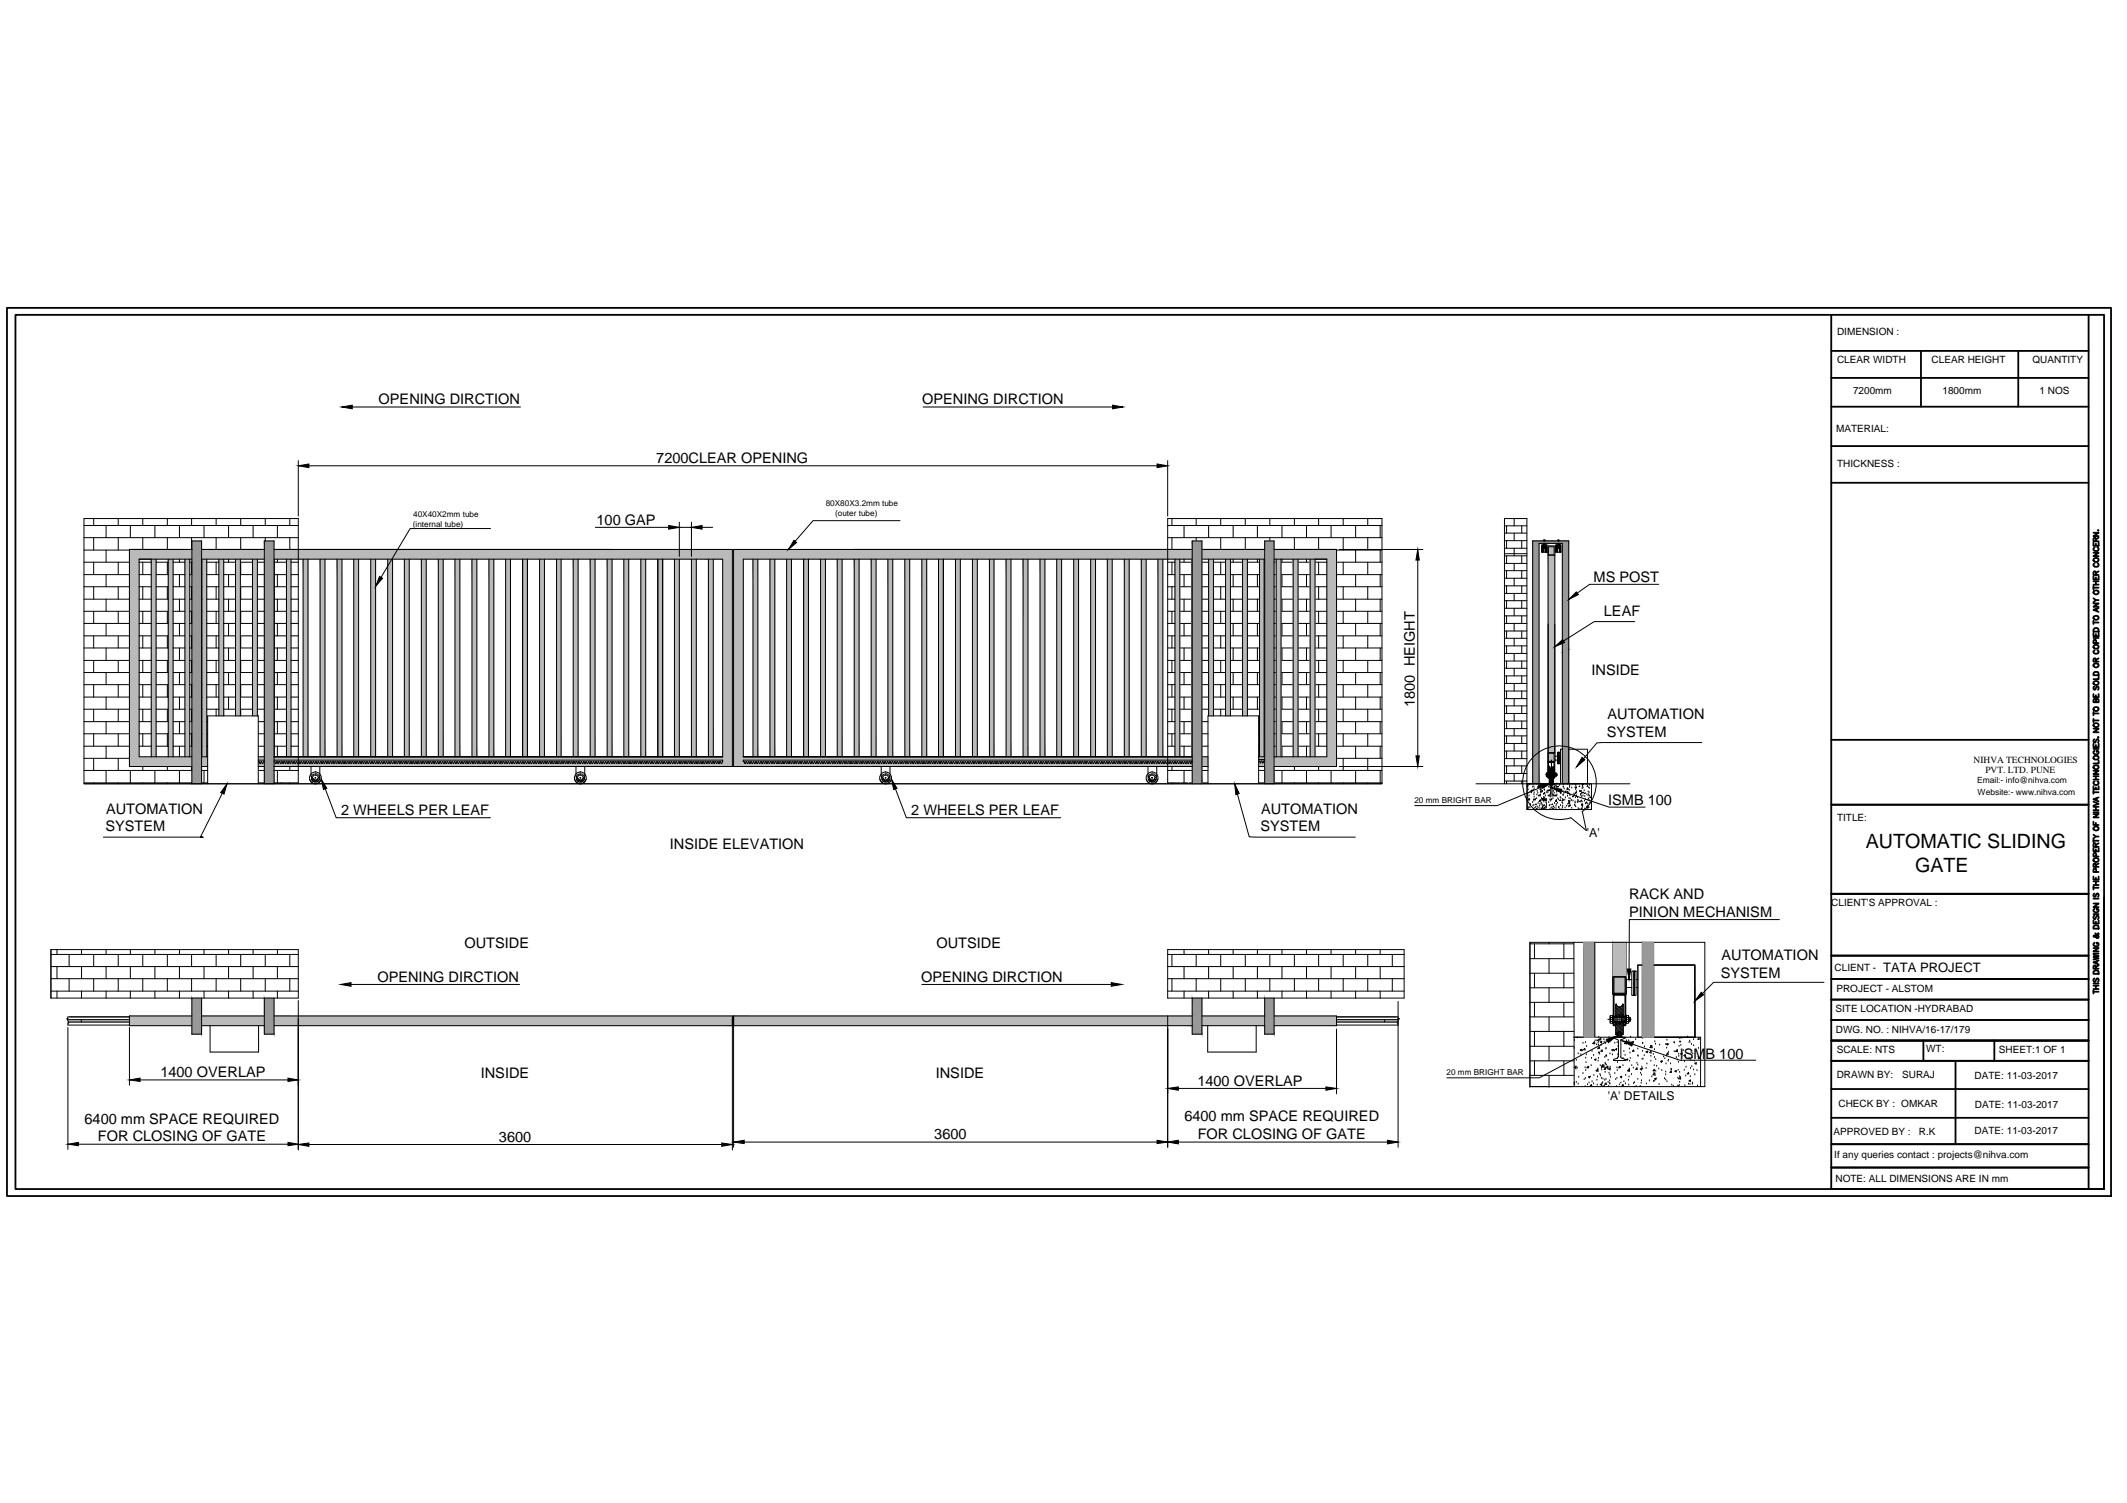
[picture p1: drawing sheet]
<svg xmlns="http://www.w3.org/2000/svg" width="297mm" height="210mm" viewBox="0 0 297 210" stroke-linecap="round" stroke-linejoin="round" font-family="sans-serif">
<defs><g id="words">
<g font-size="2.8">
<text x="260.6" y="118.4">AUTOMATIC SLIDING</text>
<text x="267.4" y="121.7">GATE</text>
</g>
<g font-size="2">
<text x="52.9" y="56.5">OPENING DIRCTION</text>
<text x="128.8" y="56.5">OPENING DIRCTION</text>
<text x="91.7" y="64.7">7200CLEAR OPENING</text>
<text x="83.3" y="73.3">100 GAP</text>
<text x="222.5" y="81.2">MS POST</text>
<text x="224" y="86">LEAF</text>
<text x="222.2" y="94.2">INSIDE</text>
<text x="197.6" y="98.7" transform="rotate(-90 197.6 98.7)">1800 HEIGHT</text>
<text x="224.5" y="100.4">AUTOMATION</text>
<text x="224.4" y="102.9">SYSTEM</text>
<text x="14.8" y="113.7">AUTOMATION</text>
<text x="47.6" y="113.8">2 WHEELS PER LEAF</text>
<text x="127.3" y="113.8">2 WHEELS PER LEAF</text>
<text x="176.1" y="113.7">AUTOMATION</text>
<text x="224.6" y="112.5">ISMB 100</text>
<text x="14.7" y="116.1">SYSTEM</text>
<text x="93.6" y="118.6">INSIDE ELEVATION</text>
<text x="176" y="116.1">SYSTEM</text>
<text x="227.5" y="125.6">RACK AND</text>
<text x="227.5" y="128.1">PINION MECHANISM</text>
<text x="52.7" y="137.1">OPENING DIRCTION</text>
<text x="64.9" y="132.4">OUTSIDE</text>
<text x="128.7" y="137.1">OPENING DIRCTION</text>
<text x="130.8" y="132.4">OUTSIDE</text>
<text x="240.3" y="136.6">SYSTEM</text>
<text x="240.4" y="134.1">AUTOMATION</text>
<text x="234.6" y="147.9">ISMB 100</text>
<text x="22.4" y="150.4">1400 OVERLAP</text>
<text x="67.1" y="150.5">INSIDE</text>
<text x="130.7" y="150.5">INSIDE</text>
<text x="167.2" y="151.6">1400 OVERLAP</text>
<text x="11.8" y="156.9">6400 mm SPACE REQUIRED</text>
<text x="13.7" y="159.4">FOR CLOSING OF GATE</text>
<text x="69.7" y="159.5">3600</text>
<text x="130.5" y="159.1">3600</text>
<text x="165.4" y="156.6">6400 mm SPACE REQUIRED</text>
<text x="167.3" y="159.1">FOR CLOSING OF GATE</text>
</g>
<text font-size="1.8" x="263" y="135.7">TATA PROJECT</text>
<g font-size="1.7">
<text x="221.6" y="117">'A'</text>
<text x="224.5" y="153.6">'A' DETAILS</text>
</g>
<g font-size="1.4">
<text x="256.5" y="46.8">DIMENSION :</text>
<text x="256.5" y="50.7">CLEAR WIDTH</text>
<text x="269.7" y="50.7">CLEAR HEIGHT</text>
<text x="283.8" y="50.7">QUANTITY</text>
<text x="258.8" y="55">7200mm</text>
<text x="271.3" y="55">1800mm</text>
<text x="284.8" y="55">1 NOS</text>
<text x="256.4" y="60.4">MATERIAL:</text>
<text x="256.5" y="65.2">THICKNESS :</text>
<text x="256.5" y="114.7">TITLE:</text>
<text x="255.7" y="126.6">CLIENT'S APPROVAL :</text>
<text x="256.2" y="135.5">CLIENT -</text>
<text x="256.3" y="141.4">SITE LOCATION -HYDRABAD</text>
<text x="256.5" y="138.6">PROJECT - ALSTOM</text>
<text x="256.4" y="144.2">DWG. NO. : NIHVA/16-17/179</text>
<text x="256.5" y="147">SCALE: NTS</text>
<text x="269" y="146.9">WT:</text>
<text x="279.1" y="147">SHEET:1 OF 1</text>
<text x="256.5" y="150.6">DRAWN BY:</text>
<text x="256.8" y="154.6">CHECK BY : OMKAR</text>
<text x="265.6" y="150.6">SURAJ</text>
<text x="275.8" y="150.7">DATE: 11-03-2017</text>
<text x="275.8" y="154.8">DATE: 11-03-2017</text>
<text x="256" y="158.5">APPROVED BY :</text>
<text x="256.2" y="161.7">If any queries contact : projects@nihva.com</text>
<text x="268" y="158.5">R.K</text>
<text x="275.8" y="158.4">DATE: 11-03-2017</text>
<text x="256.3" y="165.1">NOTE: ALL DIMENSIONS ARE IN mm</text>
</g>
<g font-size="1.3">
<text x="275.6" y="106.5">NIHVA TECHNOLOGIES</text>
<text x="277.3" y="108">PVT. LTD. PUNE</text>
</g>
<g font-size="1.2">
<text x="276.1" y="109.3">Email:- info@nihva.com</text>
<text x="276.2" y="111">Website:- www.nihva.com</text>
</g>
<g font-size="1.1">
<text x="115.3" y="70.7">80X80X3.2mm tube</text>
<text x="57.7" y="73.6">(internal tube)</text>
<text x="57.7" y="72.2">40X40X2mm tube</text>
<text x="116.6" y="72.1">(outer tube)</text>
<text x="197.5" y="112.2">20 mm BRIGHT BAR</text>
<text x="202" y="150.1">20 mm BRIGHT BAR</text>
</g>
</g></defs>
<!-- layer: 0 -->
<g fill="none" stroke="#000" stroke-width=".14">
<path d="M49.2 56.8h23.5M128.9 56.8h26.5M11.7 73.4h30M11.7 75.1h30M11.7 76.8h6.4M11.7 78.5h6.4M13.1 72.4v1M13.1 75.1v1.7M13.1 78.5v1.7M14.8 73.4v1.7M14.8 76.8v1.7M16.5 72.4v1"/>
<path d="M16.5 75.1v1.7M16.5 78.5v1.7M18.2 73.4v1.7M19.4 78.5h1.7M19.9 72.4v1M19.9 75.1v1.6M19.9 78.5v1.7M21.1 78.1v27.6M21.6 73.4v1.7M21.8 78.5h1.7M21.8 78.1v27.6M23.4 72.4v1"/>
<path d="M23.4 75.1v1.6M23.4 78.5v1.7M23.5 78.1v27.6M24.2 78.5h1.6M24.2 78.1v27.6M25.1 73.4v1.7M25.1 78.1v.4M25.8 78.1v27.6M26.5 78.5h.3M26.5 78.1v27.6M26.8 72.4v1M26.8 75.1v1.6"/>
<path d="M26.8 78.5v1.7M26.8 76.7h-8.7v30.3h8.7M26.8 78.1h-7.4v27.6h7.4M28.2 78.5h.1M28.2 76.7h8.7M28.2 78.1h8.7M28.2 78.1v27.6M28.5 73.4v1.7M28.9 78.5h1.7M28.9 78.1v27.6M30.2 72.4v1M30.2 75.1v1.6"/>
<path d="M30.2 78.5v1.7M30.6 78.1v21.9M31.2 78.5h1.7M31.2 78.1v21.9M31.9 73.4v1.7M31.9 78.1v.4M32.9 78.1v21.9M33.6 78.5h1.7M33.6 78.1v21.9M33.6 72.4v1M33.6 75.1v1.6M33.6 78.5v1.7"/>
<path d="M35.3 78.1v21.9M35.3 73.4v1.7M35.9 78.5h1M35.9 78.1v21.9M37 72.4v1M37 75.1v.5M38.3 76.7h64v30.3M38.3 78.1h62.6v27.6h-62.6M38.3 78.5h1.7M38.3 78.1v27.6M38.7 73.4v1.7M38.7 78.1v.4"/>
<path d="M40 78.1v27.6M40.5 72.4v1M40.5 75.1v1.6M40.6 78.5h1.1M40.6 78.1v27.6M41.7 64.3v7.8M42.3 78.1v27.6M43 78.1v27.6M43.1 65.1h118.5M44.7 78.1v27.6M45.4 78.1v27.6M47.1 78.1v27.6"/>
<path d="M47.8 78.1v27.6M49.4 78.1v27.6M50.1 78.1v27.6M51.8 78.1v27.6M52.5 78.1v27.6M54.1 78.1v27.6M54.8 78.1v27.6M56.5 78.1v27.6M57.2 78.1v27.6M58.8 78.1v27.6M59.5 78.1v27.6M61.2 78.1v27.6"/>
<path d="M61.9 78.1v27.6M63.5 78.1v27.6M64.2 78.1v27.6M65.9 78.1v27.6M66.6 78.1v27.6M68.3 78.1v27.6M68.5 73.8h-11.2l-4.1 6.8M69 78.1v27.6M70.6 78.1v27.6M71.3 78.1v27.6M73 78.1v27.6M73.7 78.1v27.6"/>
<path d="M75.4 78.1v27.6M76 78.1v27.6M77.7 78.1v27.6M78.4 78.1v27.6M80.1 78.1v27.6M80.7 78.1v27.6M82.4 78.1v27.6M83.1 78.1v27.6M83.1 73.6h10.3M84.8 78.1v27.6M85.5 78.1v27.6M87.1 78.1v27.6"/>
<path d="M87.8 78.1v27.6M89.5 78.1v27.6M90.2 78.1v27.6M91.9 78.1v27.6M92.5 78.1v27.6M94.2 78.1v27.6M94.9 72.9v4.8M94.9 78.1v27.6M94.9 73.6h1.7M96.6 72.9v4.8M96.6 78.1v27.6M97.2 78.1v27.6"/>
<path d="M98 73.6h1.5M98.9 78.1v27.6M99.6 78.1v27.6M105.2 78.1v27.6M105.8 78.1v27.6M107.5 78.1v27.6M108.2 78.1v27.6M109.9 78.1v27.6M110.5 78.1v27.6M112.2 78.1v27.6M112.9 78.1v27.6M114.6 78.1v27.6"/>
<path d="M115.3 78.1v27.6M116.9 78.1v27.6M117.6 78.1v27.6M119.3 78.1v27.6M120 78.1v27.6M121.7 78.1v27.6M122.3 78.1v27.6M124 78.1v27.6M124.7 78.1v27.6M125.7 72.7h-12.2l-2.5 2.9M126.4 78.1v27.6M127 78.1v27.6"/>
<path d="M128.7 78.1v27.6M129.4 78.1v27.6M131.1 78.1v27.6M131.7 78.1v27.6M133.4 78.1v27.6M134.1 78.1v27.6M135.8 78.1v27.6M136.5 78.1v27.6M138.2 78.1v27.6M138.8 78.1v27.6M140.5 78.1v27.6M141.2 78.1v27.6"/>
<path d="M142.9 78.1v27.6M143.6 78.1v27.6M145.2 78.1v27.6M145.9 78.1v27.6M147.6 78.1v27.6M148.3 78.1v27.6M149.9 78.1v27.6M150.6 78.1v27.6M152.3 78.1v27.6M153 78.1v27.6M154.6 78.1v27.6M155.3 78.1v27.6"/>
<path d="M157 78.1v27.6M157.7 78.1v27.6M159.4 78.1v27.6M160.1 78.1v27.6M161.7 78.1v27.6M162.4 78.1v27.6M163.1 73.4h29.9M163.1 75.1h29.9M163.1 78.5h1M163.1 64.3v7.8M163.7 72.4v1M163.7 75.1v1.6"/>
<path d="M163.7 78.5v1.7M164.1 78.1v27.6M164.8 78.5h1.7M164.8 78.1v27.6M165.4 73.4v1.7M165.4 78.1v.4M166.5 78.1v27.6M166.5 76.7h-64.1v30.3M166.5 78.1h-62.7v27.6h62.7M167 72.4v1M167 75.1v.5M167.9 78.5h.9"/>
<path d="M167.9 76.7h8.7M167.9 78.1h8.7M168.8 73.4v1.7M168.8 78.1v21.9M169.5 78.5h1.7M169.5 78.1v21.9M170.5 72.4v1M170.5 75.1v1.6M170.5 78.5v1.7M171.2 78.1v21.9M171.8 78.5h1.7M171.8 78.1v21.9"/>
<path d="M172.2 73.4v1.7M172.2 78.1v.4M173.5 78.1v21.9M173.9 72.4v1M173.9 75.1v1.6M174.2 78.5h1.7M174.2 78.1v21.9M175.6 73.4v1.7M175.6 78.1v.4M175.9 78.1v27.6M176.5 78.5h.1M176.5 78.1v27.6"/>
<path d="M177.3 72.4v1M177.3 75.1v.5M177.9 78.5h.3M177.9 76.7h8.7v30.3h-8.7M177.9 78.1h7.4v27.6h-7.4M178.2 78.1v27.6M178.9 78.5h1.7M178.9 78.1v27.6M179 73.4v1.7M179 78.1v.4M180.6 78.1v27.6M180.8 72.4v1"/>
<path d="M180.8 75.1v1.6M181.3 78.5h1.7M181.3 78.1v27.6M182.5 73.4v1.7M182.5 78.1v.4M183 78.1v27.6M183.6 78.5h1.7M183.6 78.1v27.6M184.2 72.4v1M184.2 75.1v1.6M184.2 78.5v1.7M185.9 73.4v1.7"/>
<path d="M186.6 76.8h6.4M186.6 78.5h6.4M187 76.7h11.7M187.6 72.4v1M187.6 75.1v1.7M187.6 78.5v1.7M189.3 73.4v1.7M189.3 76.8v1.7M191 72.4v1M191 75.1v1.7M191 78.5v1.7M192.7 73.4v1.7"/>
<path d="M192.7 76.8v1.7M198 78.2v27.4M210.1 73.4h3.1M210.1 74.5h3.1M210.1 75.5h3.1M210.1 76.6h3.1M210.1 77.6h3.1M210.1 78.7h3.1M210.1 79.7h3.1M210.1 77.3h3.1M210.4 73.4v1.1M210.4 75.5v1.1"/>
<path d="M210.4 77.6v1.1M210.4 79.7v1.1M211.5 72.5v.9M211.5 74.5v1M211.5 76.6v1M211.5 78.7v1M212.5 73.4v1.1M212.5 75.5v1.1M212.5 77.6v1.1M212.5 79.7v1.1M214 75.6v33.9M215.5 76.4h.1"/>
<path d="M215.5 76.4v.2h.3v-.2M215.5 76.4h.3M215.5 76.5h.3M215.5 76.1v1M215.6 76.1h.1M215.6 75.9h.1v.2h-.1zM215.6 75.4h.2v.2h-.2zM215.6 76.5h.1M215.6 76.1h.1zM215.6 76.1v.3M215.6 76.5v.1M215.7 76.5v.1"/>
<path d="M215.7 76.1h.1M215.7 76.4h.1M215.7 76.1v.3M215.8 76.1v1M215.8 76.4h.1M216.2 77.5h.9v27.6h-.9zM217.5 76.4h.1M217.5 76.4v.2h.3v-.2M217.5 76.4h.3M217.5 75.9h.2v.2h-.2zM217.5 76.1v1M217.6 76.1h.1"/>
<path d="M217.6 75.4h.1v.2h-.1zM217.6 76.5h.1M217.6 76.1v.3M217.6 76.5v.1M217.7 76.5v.1M217.7 76.1h.1M217.7 76.1v.3M217.7 76.4h.1M217.8 76.1v1M217.8 76.5l-.3 .1M217.8 76.4h.1M219.1 75.6v33.9"/>
<path d="M11.7 80.2h6.4M11.7 81.9h6.4M11.7 83.7h6.4M11.7 85.4h6.4M11.7 87.1h6.4M11.7 88.8h6.4M11.7 90.5h6.4M11.7 92.2h6.4M11.7 93.9h6.4M11.7 95.6h6.4M11.7 97.4h6.4M11.7 99h6.4"/>
<path d="M13.1 81.9v1.8M13.1 85.4v1.7M13.1 88.8v1.7M13.1 92.2v1.7M13.1 95.6v1.8M13.1 99v1.8M14.8 80.2v1.7M14.8 83.7v1.7M14.8 87.1v1.7M14.8 90.5v1.7M14.8 93.9v1.7M14.8 97.4v1.6"/>
<path d="M16.5 81.9v1.8M16.5 85.4v1.7M16.5 88.8v1.7M16.5 92.2v1.7M16.5 95.6v1.8M16.5 99v1.8M19.4 80.2h1.7M19.4 81.9h1.7M19.4 83.7h1.7M19.4 85.4h1.7M19.4 87.1h1.7M19.4 88.8h1.7"/>
<path d="M19.4 90.5h1.7M19.4 92.2h1.7M19.4 93.9h1.7M19.4 95.6h1.7M19.4 97.4h1.7M19.4 99h1.7M19.9 81.9v1.8M19.9 85.4v1.7M19.9 88.8v1.7M19.9 92.2v1.7M19.9 95.6v1.8M19.9 99v1.8"/>
<path d="M21.8 80.2h1.7M21.8 81.9h1.7M21.8 83.7h1.7M21.8 85.4h1.7M21.8 87.1h1.7M21.8 88.8h1.7M21.8 90.5h1.7M21.8 92.2h1.7M21.8 93.9h1.7M21.8 95.6h1.7M21.8 97.4h1.7M21.8 99h1.7"/>
<path d="M23.4 81.9v1.8M23.4 85.4v1.7M23.4 88.8v1.7M23.4 92.2v1.7M23.4 95.6v1.8M23.4 99v1.8M24.2 80.2h1.6M24.2 81.9h1.6M24.2 83.7h1.6M24.2 85.4h1.6M24.2 87.1h1.6M24.2 88.8h1.6"/>
<path d="M24.2 90.5h1.6M24.2 92.2h1.6M24.2 93.9h1.6M24.2 95.6h1.6M24.2 97.4h1.6M24.2 99h1.6M25.1 80.2v1.7M25.1 83.7v1.7M25.1 87.1v1.7M25.1 90.5v1.7M25.1 93.9v1.7M25.1 97.4v1.6"/>
<path d="M26.5 80.2h.3M26.5 81.9h.3M26.5 83.7h.3M26.5 85.4h.3M26.5 87.1h.3M26.5 88.8h.3M26.5 90.5h.3M26.5 92.2h.3M26.5 93.9h.3M26.5 95.6h.3M26.5 97.4h.3M26.5 99h.3"/>
<path d="M26.8 81.9v1.8M26.8 85.4v1.7M26.8 88.8v1.7M26.8 92.2v1.7M26.8 95.6v1.8M26.8 99v1.8M28.2 80.2h.1M28.2 81.9h.1M28.2 83.7h.1M28.2 85.4h.1M28.2 87.1h.1M28.2 88.8h.1"/>
<path d="M28.2 90.5h.1M28.2 92.2h.1M28.2 93.9h.1M28.2 95.6h.1M28.2 97.4h.1M28.2 99h.1M28.9 80.2h1.7M28.9 81.9h1.7M28.9 83.7h1.7M28.9 85.4h1.7M28.9 87.1h1.7M28.9 88.8h1.7"/>
<path d="M28.9 90.5h1.7M28.9 92.2h1.7M28.9 93.9h1.7M28.9 95.6h1.7M28.9 97.4h1.7M28.9 99h1.7M30.2 81.9v1.8M30.2 85.4v1.7M30.2 88.8v1.7M30.2 92.2v1.7M30.2 95.6v1.8M30.2 99v1"/>
<path d="M31.2 80.2h1.7M31.2 81.9h1.7M31.2 83.7h1.7M31.2 85.4h1.7M31.2 87.1h1.7M31.2 88.8h1.7M31.2 90.5h1.7M31.2 92.2h1.7M31.2 93.9h1.7M31.2 95.6h1.7M31.2 97.4h1.7M31.2 99h1.7"/>
<path d="M31.9 80.2v1.7M31.9 83.7v1.7M31.9 87.1v1.7M31.9 90.5v1.7M31.9 93.9v1.7M31.9 97.4v1.6M33.6 80.2h1.7M33.6 81.9h1.7M33.6 83.7h1.7M33.6 85.4h1.7M33.6 87.1h1.7M33.6 88.8h1.7"/>
<path d="M33.6 90.5h1.7M33.6 92.2h1.7M33.6 93.9h1.7M33.6 95.6h1.7M33.6 97.4h1.7M33.6 99h1.7M33.6 81.9v1.8M33.6 85.4v1.7M33.6 88.8v1.7M33.6 92.2v1.7M33.6 95.6v1.8M33.6 99v1"/>
<path d="M35.9 80.2h1M35.9 81.9h1M35.9 83.7h1M35.9 85.4h1M35.9 87.1h1M35.9 88.8h1M35.9 90.5h1M35.9 92.2h1M35.9 93.9h1M35.9 95.6h1M35.9 97.4h1M35.9 99h1"/>
<path d="M38.3 80.2h1.7M38.3 81.9h1.7M38.3 83.7h1.7M38.3 85.4h1.7M38.3 87.1h1.7M38.3 88.8h1.7M38.3 90.5h1.7M38.3 92.2h1.7M38.3 93.9h1.7M38.3 95.6h1.7M38.3 97.4h1.7M38.3 99h1.7"/>
<path d="M38.7 80.2v1.7M38.7 83.7v1.7M38.7 87.1v1.7M38.7 90.5v1.7M38.7 93.9v1.7M38.7 97.4v1.6M40.6 80.2h1.1M40.6 81.9h1.1M40.6 83.7h1.1M40.6 85.4h1.1M40.6 87.1h1.1M40.6 88.8h1.1"/>
<path d="M40.6 90.5h1.1M40.6 92.2h1.1M40.6 93.9h1.1M40.6 95.6h1.1M40.6 97.4h1.1M40.6 99h1.1M163.1 80.2h1M163.1 81.9h1M163.1 83.7h1M163.1 85.4h1M163.1 87.1h1M163.1 88.8h1"/>
<path d="M163.1 90.5h1M163.1 92.2h1M163.1 93.9h1M163.1 95.6h1M163.1 97.4h1M163.1 99h1M163.7 81.9v1.8M163.7 85.4v1.7M163.7 88.8v1.7M163.7 92.2v1.7M163.7 95.6v1.8M163.7 99v1.8"/>
<path d="M164.8 80.2h1.7M164.8 81.9h1.7M164.8 83.7h1.7M164.8 85.4h1.7M164.8 87.1h1.7M164.8 88.8h1.7M164.8 90.5h1.7M164.8 92.2h1.7M164.8 93.9h1.7M164.8 95.6h1.7M164.8 97.4h1.7M164.8 99h1.7"/>
<path d="M165.4 80.2v1.7M165.4 83.7v1.7M165.4 87.1v1.7M165.4 90.5v1.7M165.4 93.9v1.7M165.4 97.4v1.6M167.9 80.2h.9M167.9 81.9h.9M167.9 83.7h.9M167.9 85.4h.9M167.9 87.1h.9M167.9 88.8h.9"/>
<path d="M167.9 90.5h.9M167.9 92.2h.9M167.9 93.9h.9M167.9 95.6h.9M167.9 97.4h.9M167.9 99h.9M169.5 80.2h1.7M169.5 81.9h1.7M169.5 83.7h1.7M169.5 85.4h1.7M169.5 87.1h1.7M169.5 88.8h1.7"/>
<path d="M169.5 90.5h1.7M169.5 92.2h1.7M169.5 93.9h1.7M169.5 95.6h1.7M169.5 97.4h1.7M169.5 99h1.7M170.5 81.9v1.8M170.5 85.4v1.7M170.5 88.8v1.7M170.5 92.2v1.7M170.5 95.6v1.8M170.5 99v1"/>
<path d="M171.8 80.2h1.7M171.8 81.9h1.7M171.8 83.7h1.7M171.8 85.4h1.7M171.8 87.1h1.7M171.8 88.8h1.7M171.8 90.5h1.7M171.8 92.2h1.7M171.8 93.9h1.7M171.8 95.6h1.7M171.8 97.4h1.7M171.8 99h1.7"/>
<path d="M172.2 80.2v1.7M172.2 83.7v1.7M172.2 87.1v1.7M172.2 90.5v1.7M172.2 93.9v1.7M172.2 97.4v1.6M174.2 80.2h1.7M174.2 81.9h1.7M174.2 83.7h1.7M174.2 85.4h1.7M174.2 87.1h1.7M174.2 88.8h1.7"/>
<path d="M174.2 90.5h1.7M174.2 92.2h1.7M174.2 93.9h1.7M174.2 95.6h1.7M174.2 97.4h1.7M174.2 99h1.7M175.6 80.2v1.7M175.6 83.7v1.7M175.6 87.1v1.7M175.6 90.5v1.7M175.6 93.9v1.7M175.6 97.4v1.6"/>
<path d="M176.5 80.2h.1M176.5 81.9h.1M176.5 83.7h.1M176.5 85.4h.1M176.5 87.1h.1M176.5 88.8h.1M176.5 90.5h.1M176.5 92.2h.1M176.5 93.9h.1M176.5 95.6h.1M176.5 97.4h.1M176.5 99h.1"/>
<path d="M177.9 80.2h.3M177.9 81.9h.3M177.9 83.7h.3M177.9 85.4h.3M177.9 87.1h.3M177.9 88.8h.3M177.9 90.5h.3M177.9 92.2h.3M177.9 93.9h.3M177.9 95.6h.3M177.9 97.4h.3M177.9 99h.3"/>
<path d="M178.9 80.2h1.7M178.9 81.9h1.7M178.9 83.7h1.7M178.9 85.4h1.7M178.9 87.1h1.7M178.9 88.8h1.7M178.9 90.5h1.7M178.9 92.2h1.7M178.9 93.9h1.7M178.9 95.6h1.7M178.9 97.4h1.7M178.9 99h1.7"/>
<path d="M179 80.2v1.7M179 83.7v1.7M179 87.1v1.7M179 90.5v1.7M179 93.9v1.7M179 97.4v1.6M181.3 80.2h1.7M181.3 81.9h1.7M181.3 83.7h1.7M181.3 85.4h1.7M181.3 87.1h1.7M181.3 88.8h1.7"/>
<path d="M181.3 90.5h1.7M181.3 92.2h1.7M181.3 93.9h1.7M181.3 95.6h1.7M181.3 97.4h1.7M181.3 99h1.7M182.5 80.2v1.7M182.5 83.7v1.7M182.5 87.1v1.7M182.5 90.5v1.7M182.5 93.9v1.7M182.5 97.4v1.6"/>
<path d="M183.6 80.2h1.7M183.6 81.9h1.7M183.6 83.7h1.7M183.6 85.4h1.7M183.6 87.1h1.7M183.6 88.8h1.7M183.6 90.5h1.7M183.6 92.2h1.7M183.6 93.9h1.7M183.6 95.6h1.7M183.6 97.4h1.7M183.6 99h1.7"/>
<path d="M184.2 81.9v1.8M184.2 85.4v1.7M184.2 88.8v1.7M184.2 92.2v1.7M184.2 95.6v1.8M184.2 99v1.8M186.6 80.2h6.4M186.6 81.9h6.4M186.6 83.7h6.4M186.6 85.4h6.4M186.6 87.1h6.4M186.6 88.8h6.4"/>
<path d="M186.6 90.5h6.4M186.6 92.2h6.4M186.6 93.9h6.4M186.6 95.6h6.4M186.6 97.4h6.4M186.6 99h6.4M187.6 81.9v1.8M187.6 85.4v1.7M187.6 88.8v1.7M187.6 92.2v1.7M187.6 95.6v1.8M187.6 99v1.8"/>
<path d="M189.3 80.2v1.7M189.3 83.7v1.7M189.3 87.1v1.7M189.3 90.5v1.7M189.3 93.9v1.7M189.3 97.4v1.6M191 81.9v1.8M191 85.4v1.7M191 88.8v1.7M191 92.2v1.7M191 95.6v1.8M191 99v1.8"/>
<path d="M192.7 80.2v1.7M192.7 83.7v1.7M192.7 87.1v1.7M192.7 90.5v1.7M192.7 93.9v1.7M192.7 97.4v1.6M210.1 87.1h3.1M210.1 80.8h3.1M210.1 81.8h3.1M210.1 82.9h3.1M210.1 83.9h3.1M210.1 84.9h3.1"/>
<path d="M210.1 86h3.1M210.1 88.1h3.1M210.1 89.1h3.1M210.1 90.2h3.1M210.1 91.3h3.1M210.1 92.3h3.1M210.1 93.3h3.1M210.1 94.4h3.1M210.1 95.4h3.1M210.1 96.5h3.1M210.1 97.6h3.1M210.1 98.6h3.1"/>
<path d="M210.1 99.6h3.1M210.4 81.8v1.1M210.4 83.9v1M210.4 86v1.1M210.4 88.1v1M210.4 90.2v1.1M210.4 92.3v1M210.4 94.4v1M210.4 96.5v1.1M210.4 98.6v1M211.5 80.8v1M211.5 82.9v1"/>
<path d="M211.5 84.9v1.1M211.5 87.1v1M211.5 89.1v1.1M211.5 91.3v1M211.5 93.3v1.1M211.5 95.4v1.1M211.5 97.6v1M211.5 99.6v1.1M212.5 81.8v1.1M212.5 83.9v1M212.5 86v1.1M212.5 88.1v1"/>
<path d="M212.5 90.2v1.1M212.5 92.3v1M212.5 94.4v1M212.5 96.5v1.1M212.5 98.6v1M216.2 87.2v20.7M217.1 87.2v20.7M228.3 86.8h-5.7l-4.2 2.7M231.6 81.6h-9.6l-1.7 1.2M11.7 100.8h6.4M11.7 102.5h6.4M11.7 104.2h6.4"/>
<path d="M11.7 105.9h6.4M11.7 107.6h15.1M11.7 109.3h15.1M13.1 102.5v1.7M13.1 105.9v1.7M13.1 109.3v.2M14.8 100.8v1.7M14.8 104.2v1.7M14.8 107.6v1.7M16.5 102.5v1.7M16.5 105.9v1.7M16.5 109.3v.2"/>
<path d="M18.2 107.6v1.7M19.4 100.8h1.7M19.4 102.5h1.7M19.4 104.2h1.7M19.9 102.5v1.7M19.9 107v.6M19.9 109.3v.2M21.6 107.6v1.7M21.8 100.8h1.7M21.8 102.5h1.7M21.8 104.2h1.7M23.4 102.5v1.7"/>
<path d="M23.4 107v.6M23.4 109.3v.2M24.2 100.8h1.6M24.2 102.5h1.6M24.2 104.2h1.6M25.1 100.8v1.7M25.1 104.2v1.5M25.1 107.6v1.7M26.5 100.8h.3M26.5 102.5h.3M26.5 104.2h.3M26.8 102.5v1.7"/>
<path d="M26.8 107v.6M26.8 109.3v.2M26.8 109.5v-33.9h1.4v33.9M28.2 100.8h.1M28.2 102.5h.1M28.2 104.2h.1M28.2 107.6h.8M28.2 109.3h.8M28.2 107h.8M28.2 105.7h.8M28.5 107.6v1.7M28.9 100.8h.1"/>
<path d="M28.9 102.5h.1M28.9 104.2h.1M29 109.5v-9.5h7.1v9.5M31 110.8l-3 6.1h.4h-14M36.1 100.8h.8M36.1 102.5h.8M36.1 104.2h.8M36.1 107.6h.8M36.1 109.3h.8M36.1 107h.8M36.1 105.7h.8M36.1 106.2h.8"/>
<path d="M36.1 106.4h.1l.1 .2h.1v-.2h.1l.1 .2h.1l.1-.2 .1 .1M36.9 109.5v-33.9h1.4v33.9M38.3 107.6h3.4M38.3 109.3h3.4M38.3 107h128.2M38.3 106.2h62.6l-.1 .4h-.1l-.1-.2h-.1v.2h-.1l-.1-.2h-.1l-.1 .2h-.1l-.1-.2h-.1v.2h-.1l-.1-.2h-.1l-.1 .2-.1-.2h-.2v.2h-.1l-.1-.2h-.1v.2h-.1l-.1-.2h-.1l-.1 .2h-.1v-.2h-.2v.2h-.1l-.1-.2h-.1l-.1 .2h-.1v-.2h-.1l-.1 .2h-.1l-.1-.2h-.1v.2h-.2v-.2h-.1l-.1 .2h-.1v-.2h-.2v.2h-.1l-.1-.2h-.1l-.1 .2h-.1v-.2h-.1l-.1 .2h-.1l-.1-.2h-.1l-.1 .2-.1-.2h-.1l-.1 .2h-.1v-.2h-.2v.2h-.1l-.1-.2h-.1l-.1 .2h-.1l-.1-.2-.1 .2h-.1l-.1-.2h-.1l-.1 .2-.1-.2h-.1l-.1 .2h-.1l-.1-.2h-.1v.2h-.1l-.1-.2h-.1l-.1 .2h-.1v-.2h-.1l-.1 .2h-.1l-.1-.2h-.1l-.1 .2-.1-.2h-.1l-.1 .2h-.1l-.1-.2-.1 .2h-.1l-.1-.2h-.1l-.1 .2h-.1v-.2h-.2v.2h-.1l-.1-.2h-.1v.2h-.1l-.1-.2h-.1l-.1 .2h-.1l-.1-.2h-.1v.2h-.1l-.1-.2h-.1l-.1 .2-.1-.2h-.2v.2h-.1l-.1-.2h-.1v.2h-.2v-.2h-.1l-.1 .2h-.1v-.2h-.2v.2h-.1l-.1-.2h-.1l-.1 .2h-.1v-.2h-.2v.2h-.1l-.1-.2h-.1l-.1 .2h-.1v-.2h-.1l-.1 .2h-.1v-.2h-.2l-.1 .2-.1-.2h-.1l-.1 .2h-.1v-.2h-.1l-.1 .2h-.1l-.1-.2h-.1l-.1 .2h-.1v-.2h-.1l-.1 .2h-.1l-.1-.2h-.1v.2h-.1l-.1-.2h-.1l-.1 .2h-.1l-.1-.2-.1 .2h-.1l-.1-.2h-.1l-.1 .2-.1-.2h-.1l-.1 .2h-.1l-.1-.2h-.1v.2h-.1l-.1-.2h-.1l-.1 .2h-.1v-.2h-.1l-.1 .2h-.1l-.1-.2h-.1l-.1 .2-.1-.2h-.1l-.1 .2h-.1l-.1-.2-.1 .2h-.1l-.1-.2h-.1l-.1 .2h-.1v-.2h-.2v.2h-.1l-.1-.2h-.1v.2h-.1l-.1-.2h-.1l-.1 .2h-.1l-.1-.2h-.1v.2h-.1l-.1-.2h-.1l-.1 .2-.1-.2h-.2v.2h-.1l-.1-.2h-.1v.2h-.2v-.2h-.1l-.1 .2h-.1v-.2h-.2v.2h-.1l-.1-.2h-.1l-.1 .2h-.1v-.2h-.2v.2h-.1l-.1-.2h-.1l-.1 .2h-.1v-.2h-.1l-.1 .2h-.1v-.2h-.2l-.1 .2-.1-.2h-.1l-.1 .2h-.1v-.2h-.1l-.1 .2h-.1l-.1-.2h-.1l-.1 .2h-.1v-.2h-.1l-.1 .2h-.1l-.1-.2h-.1v.2h-.1l-.1-.2h-.1l-.1 .2h-.1l-.1-.2-.1 .2h-.1l-.1-.2h-.1l-.1 .2-.1-.2h-.1l-.1 .2h-.1l-.1-.2h-.1v.2h-.1l-.1-.2h-.1l-.1 .2h-.1v-.2h-.1l-.1 .2h-.1l-.1-.2h-.1l-.1 .2-.1-.2h-.1l-.1 .2h-.1l-.1-.2-.1 .2h-.1l-.1-.2h-.1l-.1 .2h-.1v-.2h-.2v.2h-.1l-.1-.2h-.1v.2h-.1l-.1-.2h-.1l-.1 .2h-.1l-.1-.2h-.1v.2h-.1l-.1-.2h-.1l-.1 .2h-.1v-.2h-.2v.2h-.1l-.1-.2h-.1v.2h-.2v-.2h-.1l-.1 .2h-.1l-.1-.2h-.1v.2h-.1l-.1-.2h-.1l-.1 .2h-.1v-.2h-.2v.2h-.1l-.1-.2h-.1l-.1 .2h-.1v-.2h-.1l-.1 .2h-.1v-.2h-.2l-.1 .2-.1-.2h-.1l-.1 .2h-.1v-.2h-.1l-.1 .2h-.1l-.1-.2h-.1l-.1 .2h-.1v-.2h-.1l-.1 .2h-.1l-.1-.2h-.1v.2h-.1l-.1-.2h-.1l-.1 .2h-.1l-.1-.2-.1 .2h-.1l-.1-.2h-.1l-.1 .2h-.1v-.2h-.1l-.1 .2h-.1l-.1-.2h-.1v.2h-.1l-.1-.2h-.1l-.1 .2h-.1l-.1-.2-.1 .2h-.1l-.1-.2h-.1l-.1 .2-.1-.2h-.1l-.1 .2h-.1l-.1-.2h-.1v.2h-.1l-.1-.2h-.1l-.1 .2h-.1v-.2h-.2v.2h-.1l-.1-.2h-.1l-.1 .2-.1-.2h-.1l-.1 .2h-.1l-.1-.2h-.1v.2h-.1l-.1-.2h-.1l-.1 .2h-.1v-.2h-.2v.2h-.1l-.1-.2h-.1v.2h-.2v-.2h-.1l-.1 .2h-.1l-.1-.2h-.1v.2h-.1l-.1-.2h-.1l-.1 .2h-.1v-.2h-.2v.2h-.1l-.1-.2h-.1l-.1 .2h-.1v-.2h-.1l-.1 .2h-.1v-.2h-.2l-.1 .2-.1-.2h-.1l-.1 .2h-.1v-.2h-.2v.2h-.1l-.1-.2h-.1l-.1 .2h-.1v-.2h-.1l-.1 .2h-.1l-.1-.2h-.1l-.1 .2-.1-.2h-.1l-.1 .2h-.1l-.1-.2-.1 .2h-.1l-.1-.2h-.1l-.1 .2h-.1v-.2h-.1l-.1 .2h-.1l-.1-.2h-.1v.2h-.1l-.1-.2h-.1l-.1 .2h-.1l-.1-.2-.1 .2h-.1l-.1-.2h-.1l-.1 .2-.1-.2h-.2v.2h-.1l-.1-.2h-.1v.2h-.1l-.1-.2h-.1l-.1 .2h-.1v-.2h-.2v.2h-.1l-.1-.2h-.1l-.1 .2-.1-.2h-.2v.2h-.1l-.1-.2h-.1v.2h-.1l-.1-.2h-.1l-.1 .2h-.1v-.2h-.2v.2h-.1l-.1-.2h-.1v.2h-.2v-.2h-.1l-.1 .2h-.1l-.1-.2h-.1l-.1 .2h-.1v-.2h-.1l-.1 .2h-.1v-.2h-.2v.2h-.1l-.1-.2h-.1l-.1 .2h-.1v-.2h-.1l-.1 .2h-.1v-.2h-.2l-.1 .2-.1-.2h-.1l-.1 .2h-.1v-.2h-.2v.2h-.1l-.1-.2h-.1l-.1 .2h-.1v-.2h-.1l-.1 .2h-.1l-.1-.2h-.1l-.1 .2-.1-.2h-.1l-.1 .2h-.1l-.1-.2-.1 .2h-.1l-.1-.2h-.1l-.1 .2h-.1v-.2h-.1l-.1 .2h-.1l-.1-.2h-.1v.2h-.1l-.1-.2h-.1l-.1 .2h-.1l-.1-.2-.1 .2h-.1l-.1-.2h-.1l-.1 .2-.1-.2h-.2v.2h-.1l-.1-.2h-.1v.2h-.1l-.1-.2h-.1l-.1 .2h-.1v-.2h-.2v.2h-.1l-.1-.2h-.1l-.1 .2-.1-.2h-.2v.2h-.1l-.1-.2h-.1v.2h-.2v-.2h-.1M38.3 100.8h1.7M38.3 102.5h1.7M38.3 104.2h1.7M38.7 100.8v1.7M38.7 104.2v1.5M38.7 107.6v1.7"/>
<path d="M40.5 107v.6M40.5 109.3v.2M40.6 100.8h1.1M40.6 102.5h1.1M40.6 104.2h1.1M41.7 109.5v-37.1h-30v37.1h181.3v-37.1h-29.9v37.1M43.2 108.8a.83 .83 0 0 0 .8 .7 .83 .83 0 0 0 .9-.7M43.4 107v1.4l.5 .5h.3l.5-.5v-1.4M43.5 108.9l.1 .1M43.5 108.7l.1 .2M43.5 108.4v.1M43.5 108.6v.1"/>
<path d="M43.6 108.9v.1M43.6 108.3v.1M43.6 109l.1 .1M43.6 109.1l.2 .1M43.7 108.8a.4 .4 0 0 0 .3 .2 .4 .4 0 0 0 .4-.2M43.7 108.1l-.1 .1M43.8 109.1l.1 .1M43.9 108.1h-.1M43.9 109.2h.1M44 108.1h-.1M44.1 108.1h.1M44.2 108.1h.1"/>
<path d="M44.3 109.2h-.4M44.3 109.1l-.1 .1M44.4 108.1l.1 .1M44.4 109.1l-.1 .1M44.5 109.1h-.1M44.5 108.3h.1M44.5 109h.1M44.6 108.9v.1M44.6 108.9l-.1 .1M44.6 108.4v.1M44.6 108.5l.1 .2M44.7 108.7l-.1 .1"/>
<path d="M45.4 110.2l1.5 4h21.6M80.2 108.8a.83 .83 0 0 0 .8 .7 .83 .83 0 0 0 .9-.7M80.4 107v1.4l.5 .5h.3l.5-.5v-1.4M80.5 108.8l.1 .2M80.5 108.6v.1M80.5 108.7v.1M80.5 108.4v.1M80.6 108.9v.1M80.6 109l.1 .1M80.6 108.3v.1M80.6 109.1l.2 .1M80.7 108.8a.4 .4 0 0 0 .3 .2 .4 .4 0 0 0 .4-.2"/>
<path d="M80.7 108.1l-.1 .1M80.8 109.1l.1 .1M80.9 108.1h-.1M80.9 109.2h.1M80.9 109.2h.2M81 108.1h-.1M81.1 109.2h.1M81.1 108.1h.1M81.2 108.1h.1M81.3 109.2h-.1M81.3 109.1l-.1 .1M81.4 108.1v.1"/>
<path d="M81.4 109.1l-.1 .1M81.4 109.1h.1M81.5 108.3h.1M81.5 108.9v.1M81.5 109h-.1M81.6 108.8l-.1 .2M81.6 108.4v.1M81.6 108.8v.1M81.6 108.5l.1 .2M81.6 108.7v.1M122.9 108.8a.83 .83 0 0 0 .8 .7 .83 .83 0 0 0 .8-.7M123.1 107v1.4l.4 .5h.4l.4-.5v-1.4"/>
<path d="M123.1 108.9l.1 .1M123.1 108.7l.1 .2M123.1 108.4v.1M123.1 108.6v.1M123.2 108.9l.1 .1M123.2 108.3v.1M123.2 109l.1 .1M123.3 109.1l.1 .1M123.3 108.8a.4 .4 0 0 0 .4 .2 .4 .4 0 0 0 .3-.2M123.4 108.1l-.1 .1M123.4 109.1l.1 .1M123.5 108.1h-.1"/>
<path d="M123.5 109.2h.1M123.7 108.1h-.1M123.7 108.1h.1M123.9 108.1h.1M123.9 109.2h-.3M124 109.1l-.1 .1M124 108.1l.1 .1M124 109.1v.1M124.1 109.1h-.1M124.1 108.3h.1M124.2 109h-.1M124.2 108.9v.1"/>
<path d="M124.2 108.9l-.1 .1M124.2 108.4v.1M124.2 108.5l.1 .2M124.3 108.7l-.1 .1M125.1 110.2l1.5 4h21.5M160.1 108.8a.83 .83 0 0 0 .8 .7 .83 .83 0 0 0 .8-.7M160.3 107v1.4l.4 .5h.4l.4-.5v-1.4M160.4 108.7v.3M160.4 108.6l-.1 .1M160.4 108.4v.1M160.4 108.9l.1 .1M160.5 109l.1 .1"/>
<path d="M160.5 108.3l-.1 .1M160.5 108.8a.4 .4 0 0 0 .4 .2 .4 .4 0 0 0 .4-.2M160.6 109.1l.1 .1M160.6 108.1l-.1 .1M160.7 109.1v.1M160.7 109.2h.1M160.7 108.1h-.1M160.8 109.2h.1M160.9 109.2h.1M160.9 108.1h-.1M161 108.1h.1M161.1 108.1h.1"/>
<path d="M161.1 109.2h-.1M161.2 109.1l-.1 .1M161.2 108.1l.1 .1M161.2 109.1v.1M161.3 109.1h-.1M161.3 108.3h.1M161.4 109h-.1M161.4 108.9l-.1 .1M161.4 108.9v.1M161.5 108.5v.2M161.5 108.4v.1M161.5 108.7v.1"/>
<path d="M163.1 100.8h1M163.1 102.5h1M163.1 104.2h1M163.1 107.6h3.4M163.1 109.3h1.7M163.7 102.5v1.7M163.7 107v.6M163.7 109.3v.2M164.8 100.8h1.7M164.8 102.5h1.7M164.8 104.2h1.7M164.9 109.3h1"/>
<path d="M165.4 100.8v1.7M165.4 104.2v1.5M165.4 107.6v1.7M166.1 109.3h.4M166.5 106.2h-62.7v.2h.1l.1 .2h.1l.1-.2h.1l.1 .2 .1-.2h.1l.1 .2h.1l.1-.2 .1 .2h.1l.1-.2h.1l.1 .2h.1v-.2h.1l.1 .2h.1l.1-.2h.1v.2h.1l.1-.2h.1l.1 .2h.1l.1-.2h.1v.2h.1l.1-.2h.1l.1 .2 .1-.2h.2v.2h.1l.1-.2h.1v.2h.1l.1-.2h.1l.1 .2h.1v-.2h.2v.2h.1l.1-.2h.1l.1 .2h.1v-.2h.2v.2h.1l.1-.2h.1v.2h.2v-.2h.1l.1 .2h.1v-.2h.2l.1 .2 .1-.2h.1l.1 .2h.1v-.2h.1l.1 .2h.1l.1-.2h.1l.1 .2h.1v-.2h.1l.1 .2h.1v-.2h.2v.2h.1l.1-.2h.1l.1 .2h.1l.1-.2 .1 .2h.1l.1-.2h.1l.1 .2 .1-.2h.1l.1 .2h.1l.1-.2h.1v.2h.1l.1-.2h.1l.1 .2h.1v-.2h.1l.1 .2h.1l.1-.2h.1l.1 .2 .1-.2h.1l.1 .2h.1l.1-.2 .1 .2h.1l.1-.2h.1l.1 .2h.1v-.2h.1l.1 .2h.1l.1-.2h.1v.2h.1l.1-.2h.1l.1 .2h.1l.1-.2h.1v.2h.1l.1-.2h.1l.1 .2 .1-.2h.2v.2h.1l.1-.2h.1v.2h.1l.1-.2h.1l.1 .2h.1v-.2h.2v.2h.1l.1-.2h.1l.1 .2h.1v-.2h.2v.2h.1l.1-.2h.1v.2h.2v-.2h.1l.1 .2h.1v-.2h.2l.1 .2 .1-.2h.1l.1 .2h.1v-.2h.1l.1 .2h.1l.1-.2h.1l.1 .2h.1v-.2h.1l.1 .2h.1v-.2h.2v.2h.1l.1-.2h.1l.1 .2h.1l.1-.2 .1 .2h.1l.1-.2h.1l.1 .2 .1-.2h.1l.1 .2h.1l.1-.2h.1v.2h.1l.1-.2h.1l.1 .2h.1v-.2h.1l.1 .2h.1l.1-.2h.1l.1 .2 .1-.2h.1l.1 .2h.1l.1-.2 .1 .2h.1l.1-.2h.1l.1 .2h.1v-.2h.2v.2h.1l.1-.2h.1v.2h.1l.1-.2h.1l.1 .2h.1l.1-.2h.1v.2h.1l.1-.2h.1l.1 .2h.1v-.2h.2v.2h.1l.1-.2h.1v.2h.2v-.2h.1l.1 .2h.1l.1-.2h.1v.2h.1l.1-.2h.1l.1 .2h.1v-.2h.2v.2h.1l.1-.2h.1l.1 .2h.1v-.2h.1l.1 .2h.1v-.2h.2l.1 .2 .1-.2h.1l.1 .2h.1v-.2h.1l.1 .2h.1l.1-.2h.1l.1 .2h.1v-.2h.1l.1 .2h.1l.1-.2h.1v.2h.1l.1-.2h.1l.1 .2h.1l.1-.2 .1 .2h.1l.1-.2h.1l.1 .2h.1v-.2h.1l.1 .2h.1l.1-.2h.1v.2h.1l.1-.2h.1l.1 .2h.1l.1-.2 .1 .2h.1l.1-.2h.1l.1 .2 .1-.2h.1l.1 .2h.1l.1-.2h.1v.2h.1l.1-.2h.1l.1 .2h.1v-.2h.2v.2h.1l.1-.2h.1l.1 .2 .1-.2h.1l.1 .2h.1l.1-.2h.1v.2h.1l.1-.2h.1l.1 .2h.1v-.2h.2v.2h.1l.1-.2h.1v.2h.2v-.2h.1l.1 .2h.1l.1-.2h.1v.2h.1l.1-.2h.1l.1 .2h.1v-.2h.2v.2h.1l.1-.2h.1l.1 .2h.1v-.2h.1l.1 .2h.1v-.2h.2l.1 .2 .1-.2h.1l.1 .2h.1v-.2h.2v.2h.1l.1-.2h.1l.1 .2h.1v-.2h.1l.1 .2h.1l.1-.2h.1l.1 .2 .1-.2h.1l.1 .2h.1l.1-.2 .1 .2h.1l.1-.2h.1l.1 .2h.1v-.2h.1l.1 .2h.1l.1-.2h.1v.2h.1l.1-.2h.1l.1 .2h.1l.1-.2 .1 .2h.1l.1-.2h.1l.1 .2 .1-.2h.1l.1 .2h.1l.1-.2h.1v.2h.1l.1-.2h.1l.1 .2h.1v-.2h.2v.2h.1l.1-.2h.1l.1 .2 .1-.2h.2v.2h.1l.1-.2h.1v.2h.1l.1-.2h.1l.1 .2h.1v-.2h.2v.2h.1l.1-.2h.1v.2h.2v-.2h.1l.1 .2h.1l.1-.2h.1v.2h.2v-.2h.1l.1 .2h.1v-.2h.2v.2h.1l.1-.2h.1l.1 .2h.1v-.2h.1l.1 .2h.1v-.2h.2l.1 .2 .1-.2h.1l.1 .2h.1v-.2h.2v.2h.1l.1-.2h.1l.1 .2h.1v-.2h.1l.1 .2h.1l.1-.2h.1l.1 .2 .1-.2h.1l.1 .2h.1l.1-.2 .1 .2h.1l.1-.2h.1l.1 .2h.1v-.2h.1l.1 .2h.1l.1-.2h.1v.2h.1l.1-.2h.1l.1 .2h.1l.1-.2 .1 .2h.1l.1-.2h.1l.1 .2 .1-.2h.1l.1 .2h.1l.1-.2h.1v.2h.1l.1-.2h.1l.1 .2h.1v-.2h.2v.2h.1l.1-.2h.1l.1 .2 .1-.2h.2v.2h.1l.1-.2h.1v.2h.1l.1-.2h.1l.1 .2h.1v-.2h.2v.2h.1l.1-.2h.1l.1 .2h.1v-.2h.1l.1 .2h.1l.1-.2h.1v.2h.2v-.2h.1l.1 .2h.1v-.2h.2v.2h.1l.1-.2h.1l.1 .2h.1v-.2h.1l.1 .2h.1l.1-.2h.1l.1 .2 .1-.2h.1l.1 .2h.1v-.2h.2v.2h.1l.1-.2h.1l.1 .2h.1v-.2h.1l.1 .2h.1l.1-.2h.1l.1 .2 .1-.2h.1l.1 .2h.1l.1-.2 .1 .2h.1l.1-.2h.1l.1 .2h.1v-.2h.1l.1 .2h.1l.1-.2h.1v.2h.1l.1-.2h.1l.1 .2h.1l.1-.2 .1 .2h.1l.1-.2h.1l.1 .2h.1v-.2h.2v.2h.1l.1-.2h.1v.2h.1l.1-.2h.1M166.5 109.5v-33.9h1.4v33.9M167.9 100.8h.8M167.9 102.5h.8M167.9 104.2h.8M167.9 107.6h.8M167.9 109.3h.8M167.9 107h.8"/>
<path d="M167.9 105.7h.8M168.7 109.5v-9.5h7.1v9.5M172.8 110.9l1.7 6h14.8M175.8 100.8h.1M175.8 102.5h.1M175.8 104.2h.1M175.8 107.6h.8M175.8 109.3h.8M175.8 107h.8M175.8 105.7h.8M175.8 106.1h.8M175.8 106.3h.1l.1 .2h.1v-.2h.1l.1 .2h.1v-.2l.2 .1"/>
<path d="M176.5 100.8h.1M176.5 102.5h.1M176.5 104.2h.1M176.6 109.5v-33.9h1.3v33.9M177.9 100.8h.3M177.9 102.5h.3M177.9 104.2h.3M177.9 107.6h15.1M177.9 109.3h15.1M178.9 100.8h1.7M178.9 102.5h1.7M178.9 104.2h1.7"/>
<path d="M179 100.8v1.7M179 104.2v1.5M179 107.6v1.7M180.8 107v.6M180.8 109.3v.2M181.3 100.8h1.7M181.3 102.5h1.7M181.3 104.2h1.7M182.5 100.8v1.7M182.5 104.2v1.5M182.5 107.6v1.7M183.6 100.8h1.7"/>
<path d="M183.6 102.5h1.7M183.6 104.2h1.7M184.2 102.5v1.7M184.2 107v.6M184.2 109.3v.2M185.9 107.6v1.7M186.6 100.8h6.4M186.6 102.5h6.4M186.6 104.2h6.4M186.6 105.9h6.4M187 107h11.7M187.6 102.5v1.7"/>
<path d="M187.6 105.9v1.7M187.6 109.3v.2M189.3 100.8v1.7M189.3 104.2v1.7M189.3 107.6v1.7M191 102.5v1.7M191 105.9v1.7M191 109.3v.2M192.7 100.8v1.7M192.7 104.2v1.7M192.7 107.6v1.7M206.1 109.5h21.5"/>
<path d="M210.1 109.5v-37.1h3.1v40.7M210.1 100.7h3.1M210.1 101.8h3.1M210.1 102.8h3.1M210.1 103.8h3.1M210.1 104.9h3.1M210.1 105.9h3.1M210.1 107h3.1M210.1 108h3.1M210.1 109.1h3.1M210.4 100.7v1.1M210.4 102.8v1"/>
<path d="M210.4 104.9v1M210.4 107v1M210.4 109.1v.4M211.5 101.8v1M211.5 103.8v1.1M211.5 105.9v1.1M211.5 108v1.1M212.5 100.7v1.1M212.5 102.8v1M212.5 104.9v1M212.5 107v1M212.5 109.1v.4"/>
<path d="M213.3 109.5h9v3.6h-9zM214.9 109.5v-33.6h3.3v33.6M215 109.8h.1M215.3 109.9l-6.2 2.6h-11.5M216.2 109.5h.1M216.2 111.1h.1M216.2 111.1h.9M216.2 108.1v-.1l.1 .1M216.2 108.3v.1l.1-.1M216.3 108.1h.7M216.3 108.3v.1h.1M216.3 108.3l.2 .1"/>
<path d="M216.4 107.9v.2l.3-.2M216.4 108.4v.1M216.4 108.4h.5M216.4 107.9h.5M216.4 108l-.1 .1M216.4 108.5h.5M216.4 108.5l.3-.1 .2 .1M216.4 107.9l.3 .2M216.4 108.4l.3 .1M216.5 109.6v.1M216.5 111l-.3 .1M216.5 110.9h.1"/>
<path d="M216.5 108.1h.1M216.6 109.7v1.2M216.7 107.9v.2M216.7 108.3v.2M216.7 107.9l.2 .2v-.2M216.7 109.7l.1 1.2M216.7 108.1h.1M216.8 111l.2 .1M216.8 109.6l-.1 .1M216.9 107.9l-.2 .2M216.9 108l.1 .1M216.9 108.4v.1"/>
<path d="M216.9 108.4l-.2 .1M217 108.1v-.1v.1M217 108.3v.1v-.1M217 108.3l-.3 .1M217 108.3v.1h-.1M217 111.1h.1M217 109.5h.1M217 109.5l-.2 .2M217.1 109.5h-.9l.3 .2M217.1 105.6h.4M217.1 106.2h.4M217.5 105.1h.2v1.6h-.2z"/>
<path d="M217.6 105.1h.2v1.6h-.2zM217.9 105.6h-.1v.6h.1M218.1 110.5l6.6 2.2h5M218.2 104.6h-.3v4.9M219.1 104.6h2.6v4.9h-2.6zM220.5 109.8h.1M221 113.4l.5 2.6-2.2-1.8a5.1 5.1 0 0 1-6.6-5.4 5.1 5.1 0 0 1 7.6-4 5.1 5.1 0 0 1 .6 8.6M221.6 109.8h.1M237.7 103.7h-14.7l-1.9 2.2M7.1 133.3h34.6M7.1 135h34.6M7.1 136.7h34.6"/>
<path d="M7.1 138.4h34.6M7.1 132.6h34.6v6.8h-34.6zM8 132.6v.7M8 135v1.7M8 138.4v1M9.7 133.3v1.7M9.7 136.7v1.7M11.4 132.6v.7M11.4 135v1.7M11.4 138.4v1M13.1 133.3v1.7M13.1 136.7v1.7"/>
<path d="M14.8 132.6v.7M14.8 135v1.7M14.8 138.4v1M16.5 133.3v1.7M16.5 136.7v1.7M18.2 132.6v.7M18.2 135v1.7M18.2 138.4v1M19.9 133.3v1.7M19.9 136.7v1.7M21.6 132.6v.7M21.6 135v1.7"/>
<path d="M21.6 138.4v1M23.4 133.3v1.7M23.4 136.7v1.7M25.1 132.6v.7M25.1 135v1.7M25.1 138.4v1M26.8 133.3v1.7M26.8 136.7v1.7M26.8 139.4v5h1.4v-5M28.5 132.6v.7M28.5 135v1.7M28.5 138.4v1"/>
<path d="M30.2 133.3v1.7M30.2 136.7v1.7M31.9 132.6v.7M31.9 135v1.7M31.9 138.4v1M33.6 133.3v1.7M33.6 136.7v1.7M35.3 132.6v.7M35.3 135v1.7M35.3 138.4v1M36.9 139.4v5h1.4v-5M37 133.3v1.7"/>
<path d="M37 136.7v1.7M38.7 132.6v.7M38.7 135v1.7M38.7 138.4v1M40.5 133.3v1.7M40.5 136.7v1.7M41.7 139.7v20.9M49 137.5h23.6M128.7 137.5h26.5M163.1 132.6h33v6.8h-33zM163.1 133.3h33M163.1 135h33"/>
<path d="M163.1 136.7h33M163.1 138.4h33M163.7 133.3v1.7M163.7 136.7v1.7M165.4 132.6v.7M165.4 135v1.7M165.4 138.4v1M166.5 139.4v5h1.4v-5M167 133.3v1.7M167 136.7v1.7M168.8 132.6v.7M168.8 135v1.7"/>
<path d="M168.8 138.4v1M170.5 133.3v1.7M170.5 136.7v1.7M172.2 132.6v.7M172.2 135v1.7M172.2 138.4v1M173.9 133.3v1.7M173.9 136.7v1.7M175.6 132.6v.7M175.6 135v1.7M175.6 138.4v1M176.6 139.4v5h1.3v-5"/>
<path d="M177.3 133.3v1.7M177.3 136.7v1.7M179 132.6v.7M179 135v1.7M179 138.4v1M180.8 133.3v1.7M180.8 136.7v1.7M182.5 132.6v.7M182.5 135v1.7M182.5 138.4v1M184.2 133.3v1.7M184.2 136.7v1.7"/>
<path d="M185.9 132.6v.7M185.9 135v1.7M185.9 138.4v1M187.6 133.3v1.7M187.6 136.7v1.7M189.3 132.6v.7M189.3 135v1.7M189.3 138.4v1M191 133.3v1.7M191 136.7v1.7M192.7 132.6v.7M192.7 135v1.7"/>
<path d="M192.7 138.4v1M194.4 133.3v1.7M194.4 136.7v1.7M195.2 139.9v20.3M213.7 131.6h24.4v20.2h-24.4zM213.7 131.8h6.1M213.7 133.9h6.1M213.7 135.9h6.1M213.7 138h6.1M213.7 140h6.1M213.7 131.6v20.2M214.3 131.8v2.1"/>
<path d="M214.3 135.9v2.1M214.3 140v2M216.3 131.6v.2M216.3 133.9v2M216.3 138v2M218.4 131.8v2.1M218.4 135.9v2.1M218.4 140v2M219.8 131.6v20.2M225.3 138.8v-7.2v7.2h1.8v-7.2v7.2M227.1 136.8h.8M227.1 137.9h.8"/>
<path d="M227.9 135.6h.4v3.4h-.4zM228.1 135.6h.4v3.4h-.4zM228.5 136.8h.2M228.5 137.9h.2M228.7 134.8h.7v10.1h-.7zM229.4 134.8h-.7v10.1M230.9 134.8h5.8v10.1h-5.8zM236.7 134.8v10.1M236.7 134.8h-5.8v10.1M248.5 128.4h-21v6.9M254.7 137.2h-15.4l-1.6 1.6M9.4 142.4h8.7"/>
<path d="M9.5 143.5v17M9.6 142.7h8.5M11 159.8h29.2M11.3 142.4v.3M18.1 142h-8.6v.2h-.1l.2 .7h-.1v.3h8.6M18.1 143.5v8M19.6 150.8h20.6M26.8 141.9h-8.7v1.3h8.7M28.2 141.9h8.7M28.2 143.2h8.7M29.3 143.2v3.7h6.8v-3.7M38.3 141.9h64v18.7"/>
<path d="M38.3 143.2h64M43.1 159.8h57.7M102.4 143.2h64.1M103.9 159.5h57.7M163.1 141.9v18.3M164.5 159.5h29.3M164.5 152h20.7M166.5 141.9h-64.1v18.3M167.9 141.9h8.7M167.9 143.2h8.7M168.7 143.2v3.7h6.7v-3.7M177.9 141.9h8.7v1.3h-8.7"/>
<path d="M186.6 143.7v9.1M186.6 142h8.6M186.6 142.7h8.6M186.6 142.4h8.7M186.6 143.2h8.6M193.4 142.4v.3M195.2 142.2h.2l-.3 .7h.1M213.7 142h6.1M213.7 151.8h5.9M213.7 144h6.1M213.7 146.1h6.1M213.7 148.2h6.1"/>
<path d="M213.7 150.2h6.1M214.3 144v2.1M214.3 148.2v2M216.3 142v2M216.3 146.1v2.1M216.3 150.2v1.6M218.4 144v2.1M218.4 148.2v2M219.8 144.9h17.7v6.9M224.5 145.4l-9.5 5.1h-12.9M225.3 148v.1h1.7v-.1M225.4 142.1v-.2h.1v.2"/>
<path d="M225.4 142.6v.2h.1v-.2M225.4 145l.5 .2M225.4 147.9l-.1 .1M225.5 142.6h.4h-.3v.4M225.5 142.6v.2h.1M225.6 141.8h1.1M225.6 142.1h1.1M225.6 141.8l.6 .3 .5-.3M225.6 141.9h-.1v.2M225.6 143h1.1M225.6 142.7h1.1l-.5 .3zM225.6 141.8v.3"/>
<path d="M225.6 143l.6-.3 .5 .3M225.9 145.2l.1 .1M225.9 147.8l-.5 .1M225.9 142.1h-.4M226 147.6l-.1 .1M226 145.3v2.3M226.2 141.8v.3M226.2 142.6v.4M226.2 141.8l-.6 .3M226.2 141.8l.5 .3M226.3 147.6l.1 .1M226.4 145.3v2.3"/>
<path d="M226.4 142.1h.5M226.4 145.2l-.1 .1M226.4 147.8l.5 .1M226.7 141.9h.2v.2M226.7 141.8v.3M226.9 142.1v-.2v.2M226.9 142.6v.2v-.2M226.9 142.6v.2h-.2M226.9 142.6h-.5h.3v.4M226.9 147.9v.1M226.9 144.9v.1M226.9 145l-.5 .2"/>
<path d="M227 144.9h-1.7l.1 .1M228 145.8l6.6 2.3h10.6M233.7 145.5h.1M235.8 145.5h.3"/>
<circle cx="44" cy="108.6" r=".83"/>
<circle cx="44" cy="108.6" r=".4"/>
<circle cx="44" cy="108.6" r=".06"/>
<circle cx="81" cy="108.6" r=".83"/>
<circle cx="81" cy="108.6" r=".4"/>
<circle cx="81" cy="108.6" r=".06"/>
<circle cx="123.7" cy="108.6" r=".83"/>
<circle cx="123.7" cy="108.6" r=".06"/>
<circle cx="123.7" cy="108.6" r=".4"/>
<circle cx="160.9" cy="108.6" r=".83"/>
<circle cx="160.9" cy="108.6" r=".06"/>
<circle cx="160.9" cy="108.6" r=".4"/>
</g>
<g fill="#989898" stroke="#989898" stroke-width=".14">
<path d="M218.2 75.9h.9v14.8z"/>
<path d="M163.1 105.7v1.3h3.4zM163.1 105.7h3.4v1.3z"/>
<path d="M167.9 105.7v1.3h.8zM167.9 105.7h.8v1.3z"/>
<path d="M175.8 105.7v1.3h.8zM175.8 105.7h.8v1.3z"/>
<path d="M176.6 75.6v33.9h1.3zM176.6 75.6h1.3v33.9z"/>
<path d="M176.6 139.4v5h1.3zM176.6 139.4h1.3v5z"/>
<path d="M166.5 139.4v5h1.4zM166.5 139.4h1.4v5z"/>
<path d="M26.8 139.4v5h1.4zM26.8 139.4h1.4v5z"/>
<path d="M36.9 139.4v5h1.4zM36.9 139.4h1.4v5z"/>
<path d="M26.8 75.6v33.9h1.4zM26.8 75.6h1.4v33.9z"/>
<path d="M36.9 75.6v33.9h1.4zM36.9 75.6h1.4v33.9z"/>
<path d="M166.5 75.6v33.9h1.4zM166.5 75.6h1.4v33.9z"/>
<path d="M214 75.6v.3h5.1zM214 75.6h5.1v.3z"/>
<path d="M218.2 75.9v14.8h.9zM218.2 90.7h.9l-.9 .4zM218.2 91.1h.9v-.4z"/>
<path d="M218.2 91.1v13.5h.9zM218.2 91.1h.9v13.5z"/>
<path d="M218.2 104.6v4.9h.9zM218.2 104.6h.9v4.9z"/>
<path d="M214 75.9v33.6h.9zM214 75.9h.9v33.6z"/>
<path d="M229.4 131.6v3.2h1.5zM229.4 131.6h1.5v3.2z"/>
<path d="M221.2 131.6v13.3h1.5zM221.2 131.6h1.5v13.3z"/>
<path d="M229.4 134.8v10.1h1.5zM229.4 134.8h1.5v10.1z"/>
</g>
<g fill="#bababa" stroke="#bababa" stroke-width=".14">
<path d="M186.6 142.4h8.7z"/>
<path d="M186.6 142.4h8.7l-.1 .3z"/>
<path d="M9.4 142.4h8.7z"/>
<path d="M9.4 142.4h8.7v.3z"/>
<path d="M177.9 76.7v1.4h8.7zM177.9 76.7h8.7v1.4z"/>
<path d="M185.3 78.1v27.6h1.3zM185.3 78.1h1.3v27.6z"/>
<path d="M177.9 105.7v1.3h8.7zM177.9 105.7h8.7v1.3z"/>
<path d="M38.3 105.7v1.3h3.4zM38.3 105.7h3.4v1.3z"/>
<path d="M36.1 105.7v1.3h.8zM36.1 105.7h.8v1.3z"/>
<path d="M28.2 105.7v1.3h.8zM28.2 105.7h.8v1.3z"/>
<path d="M38.3 76.7v1.4h3.4zM38.3 76.7h3.4v1.4z"/>
<path d="M28.2 76.7v1.4h8.7zM28.2 76.7h8.7v1.4z"/>
<path d="M98.9 78.1v27.6h.7zM98.9 78.1h.7v27.6z"/>
<path d="M96.6 78.1v27.6h.6zM96.6 78.1h.6v27.6z"/>
<path d="M94.2 78.1v27.6h.7zM94.2 78.1h.7v27.6z"/>
<path d="M91.9 78.1v27.6h.6zM91.9 78.1h.6v27.6z"/>
<path d="M89.5 78.1v27.6h.7zM89.5 78.1h.7v27.6z"/>
<path d="M87.1 78.1v27.6h.7zM87.1 78.1h.7v27.6z"/>
<path d="M84.8 78.1v27.6h.7zM84.8 78.1h.7v27.6z"/>
<path d="M82.4 78.1v27.6h.7zM82.4 78.1h.7v27.6z"/>
<path d="M80.1 78.1v27.6h.6zM80.1 78.1h.6v27.6z"/>
<path d="M77.7 78.1v27.6h.7zM77.7 78.1h.7v27.6z"/>
<path d="M75.4 78.1v27.6h.6zM75.4 78.1h.6v27.6z"/>
<path d="M73 78.1v27.6h.7zM73 78.1h.7v27.6z"/>
<path d="M70.6 78.1v27.6h.7zM70.6 78.1h.7v27.6z"/>
<path d="M68.3 78.1v27.6h.7zM68.3 78.1h.7v27.6z"/>
<path d="M65.9 78.1v27.6h.7zM65.9 78.1h.7v27.6z"/>
<path d="M63.5 78.1v27.6h.7zM63.5 78.1h.7v27.6z"/>
<path d="M61.2 78.1v27.6h.7zM61.2 78.1h.7v27.6z"/>
<path d="M58.8 78.1v27.6h.7zM58.8 78.1h.7v27.6z"/>
<path d="M56.5 78.1v27.6h.7zM56.5 78.1h.7v27.6z"/>
<path d="M54.1 78.1v27.6h.7zM54.1 78.1h.7v27.6z"/>
<path d="M51.8 78.1v27.6h.7zM51.8 78.1h.7v27.6z"/>
<path d="M49.4 78.1v27.6h.7zM49.4 78.1h.7v27.6z"/>
<path d="M47.1 78.1v27.6h.7zM47.1 78.1h.7v27.6z"/>
<path d="M44.7 78.1v27.6h.7zM44.7 78.1h.7v27.6z"/>
<path d="M42.3 78.1v27.6h.7zM42.3 78.1h.7v27.6z"/>
<path d="M38.3 78.1v27.6zM38.3 78.1v27.6z"/>
<path d="M40 78.1v27.6h.6zM40 78.1h.6v27.6z"/>
<path d="M35.3 78.1v21.9h.6zM35.3 78.1h.6v21.9z"/>
<path d="M32.9 78.1v21.9h.7zM32.9 78.1h.7v21.9z"/>
<path d="M30.6 78.1v21.9h.6zM30.6 78.1h.6v21.9z"/>
<path d="M28.2 78.1v27.6h.7zM28.2 78.1h.7v27.6z"/>
<path d="M25.8 78.1v27.6h.7zM25.8 78.1h.7v27.6z"/>
<path d="M23.5 78.1v27.6h.7zM23.5 78.1h.7v27.6z"/>
<path d="M21.1 78.1v27.6h.7zM21.1 78.1h.7v27.6z"/>
<path d="M18.1 76.7v1.4h8.7zM18.1 76.7h8.7v1.4z"/>
<path d="M18.1 78.1v27.6h1.3zM18.1 78.1h1.3v27.6z"/>
<path d="M18.1 105.7v1.3h8.7zM18.1 105.7h8.7v1.3z"/>
<path d="M41.7 76.7v1.4h60.6zM41.7 76.7h60.6v1.4z"/>
<path d="M100.9 78.1v27.6h1.4zM100.9 78.1h1.4v27.6z"/>
<path d="M41.7 105.7v1.3h60.6zM41.7 105.7h60.6v1.3z"/>
<path d="M175.8 105.7v1.3h.8zM175.8 105.7h.8v1.3z"/>
<path d="M167.9 105.7v1.3h.8zM167.9 105.7h.8v1.3z"/>
<path d="M163.1 105.7v1.3h3.4zM163.1 105.7h3.4v1.3z"/>
<path d="M102.4 76.7v1.4h60.7zM102.4 76.7h60.7v1.4z"/>
<path d="M102.4 78.1v27.6h1.4zM102.4 78.1h1.4v27.6z"/>
<path d="M102.4 105.7v1.3h60.7zM102.4 105.7h60.7v1.3z"/>
<path d="M163.1 76.7v1.4h3.4zM163.1 76.7h3.4v1.4z"/>
<path d="M167.9 76.7v1.4h8.7zM167.9 76.7h8.7v1.4z"/>
<path d="M105.2 78.1v27.6h.6zM105.2 78.1h.6v27.6z"/>
<path d="M183 78.1v27.6h.6zM183 78.1h.6v27.6z"/>
<path d="M180.6 78.1v27.6h.7zM180.6 78.1h.7v27.6z"/>
<path d="M178.2 78.1v27.6h.7zM178.2 78.1h.7v27.6z"/>
<path d="M173.5 78.1v21.9h.7zM173.5 78.1h.7v21.9z"/>
<path d="M175.9 78.1v27.6h.6zM175.9 78.1h.6v27.6z"/>
<path d="M166.5 78.1v27.6zM166.5 78.1v27.6z"/>
<path d="M171.2 78.1v21.9h.6zM171.2 78.1h.6v21.9z"/>
<path d="M168.8 78.1v21.9h.7zM168.8 78.1h.7v21.9z"/>
<path d="M164.1 78.1v27.6h.7zM164.1 78.1h.7v27.6z"/>
<path d="M161.7 78.1v27.6h.7zM161.7 78.1h.7v27.6z"/>
<path d="M159.4 78.1v27.6h.7zM159.4 78.1h.7v27.6z"/>
<path d="M157 78.1v27.6h.7zM157 78.1h.7v27.6z"/>
<path d="M154.6 78.1v27.6h.7zM154.6 78.1h.7v27.6z"/>
<path d="M152.3 78.1v27.6h.7zM152.3 78.1h.7v27.6z"/>
<path d="M149.9 78.1v27.6h.7zM149.9 78.1h.7v27.6z"/>
<path d="M147.6 78.1v27.6h.7zM147.6 78.1h.7v27.6z"/>
<path d="M145.2 78.1v27.6h.7zM145.2 78.1h.7v27.6z"/>
<path d="M142.9 78.1v27.6h.7zM142.9 78.1h.7v27.6z"/>
<path d="M140.5 78.1v27.6h.7zM140.5 78.1h.7v27.6z"/>
<path d="M138.2 78.1v27.6h.6zM138.2 78.1h.6v27.6z"/>
<path d="M135.8 78.1v27.6h.7zM135.8 78.1h.7v27.6z"/>
<path d="M133.4 78.1v27.6h.7zM133.4 78.1h.7v27.6z"/>
<path d="M131.1 78.1v27.6h.6zM131.1 78.1h.6v27.6z"/>
<path d="M128.7 78.1v27.6h.7zM128.7 78.1h.7v27.6z"/>
<path d="M126.4 78.1v27.6h.6zM126.4 78.1h.6v27.6z"/>
<path d="M124 78.1v27.6h.7zM124 78.1h.7v27.6z"/>
<path d="M121.7 78.1v27.6h.6zM121.7 78.1h.6v27.6z"/>
<path d="M119.3 78.1v27.6h.7zM119.3 78.1h.7v27.6z"/>
<path d="M116.9 78.1v27.6h.7zM116.9 78.1h.7v27.6z"/>
<path d="M114.6 78.1v27.6h.7zM114.6 78.1h.7v27.6z"/>
<path d="M112.2 78.1v27.6h.7zM112.2 78.1h.7v27.6z"/>
<path d="M109.9 78.1v27.6h.6zM109.9 78.1h.6v27.6z"/>
<path d="M107.5 78.1v27.6h.7zM107.5 78.1h.7v27.6z"/>
<path d="M102.4 141.9v1.3h64.1zM102.4 141.9h64.1v1.3z"/>
<path d="M18.1 141.9v1.3h8.7zM18.1 141.9h8.7v1.3z"/>
<path d="M28.2 141.9v1.3h8.7zM28.2 141.9h8.7v1.3z"/>
<path d="M38.3 141.9v1.3h64zM38.3 141.9h64v1.3z"/>
<path d="M177.9 141.9v1.3h8.7zM177.9 141.9h8.7v1.3z"/>
<path d="M167.9 141.9v1.3h8.7zM167.9 141.9h8.7v1.3z"/>
<path d="M186.6 142.7h8.6zM186.6 142.4l8.6 .3h-8.6z"/>
<path d="M9.6 142.7h8.5zM9.4 142.4l8.7 .3h-8.5z"/>
<path d="M216.2 76.4v1.1h.8zM216.2 76.4h.8v1.1z"/>
<path d="M216.2 77.5v27.6h.9zM216.2 77.5h.9v27.6z"/>
<path d="M216.2 105.2v1.1h.8zM216.2 105.2h.8v1.1z"/>
<path d="M216.2 105.2v1.1h.8zM216.2 105.2h.8v1.1z"/>
<path d="M225.3 131.6v4.8h1.8zM225.3 131.6h1.8v4.8z"/>
<path d="M225.4 136.5v2.2h1.5zM225.4 136.5h1.5v2.2z"/>
</g>
<!-- layer: object -->
<g fill="none" stroke="#000" stroke-width=".14">
<path d="M214 75.6h5.1M215.3 76.1h.7v1h-.7zM215.3 76.1h.1M215.4 76.1l-.1 .1M215.5 77.1h.1M215.5 76.1l-.2 .2M215.5 76.1l-.2 .3M215.5 76.2l-.2 .3M215.5 76.3l-.2 .3M215.5 76.4l-.2 .3M215.5 76.5l-.2 .2M215.5 76.6l-.2 .2"/>
<path d="M215.5 76.7l-.2 .2M215.5 76.7l-.2 .3M215.5 76.8l-.2 .3M215.5 76.9l-.2 .2M215.5 77l-.1 .1M215.9 76.1h-.1M215.9 76.1l-.1 .1M216 77.1h.1M216 76.1l-.2 .2M216 76.2l-.2 .2M216 76.3l-.2 .2M216 76.4l-.2 .2"/>
<path d="M216 76.4l-.2 .3M216 76.5l-.2 .2M216 76.6l-.2 .2M216 76.7l-.2 .2M216 76.8l-.2 .2M216 76.9l-.2 .2M216 77l-.1 .1M216.2 76.3h.1M216.2 76.3h.9v1.2h-.9zM216.2 76.4h.8v1.1h-.8zM216.2 76.3v.1M216.2 76.4h.1"/>
<path d="M216.2 76.4v.1M216.2 76.5h.1M216.2 76.5v.1M216.2 76.8v.1M216.2 76.6v.1M216.2 76.7h.1M216.2 76.9v.1M216.2 76.7v.1M216.2 77.2v.1M216.2 76.9h.1M216.2 77.4v.1M216.2 77v.1"/>
<path d="M216.2 77.1h.1M216.2 77.1v.1M216.2 77.3h.1M216.2 77.3v.1M216.2 77.4h.1M216.2 77.5h.1M216.3 76.3l-.1 .1M216.3 77.5h-.1M216.3 76.3v.1M216.3 77.5h.1M216.4 77.5h-.1M216.4 76.3l-.1 .1"/>
<path d="M216.5 76.3l-.1 .1M216.5 76.3v.1M216.5 77.5h-.1M216.5 77.5h.1M216.6 76.3l-.1 .1M216.6 77.5h-.1M216.7 76.3l-.1 .1M216.7 76.3v.1M216.7 77.5h-.1M216.7 77.5h.1M216.8 76.3l-.1 .1M216.8 77.5h-.1"/>
<path d="M216.8 77.5h.1M216.9 76.3l-.1 .1M216.9 76.3v.1M217 76.3l-.1 .1M217 77.5h-.2M217 76.3v.1M217 77.5h.1M217.1 76.3l-.1 .1M217.1 77.5h.1M217.1 76.4h-.1M217.1 76.4l-.1 .1M217.1 76.5l-.1 .1"/>
<path d="M217.1 76.6h-.1M217.1 76.6l-.1 .1M217.1 77.1h-.1M217.1 76.7h-.1M217.1 76.7l-.1 .1M217.1 76.8h-.1M217.1 76.8l-.1 .1M217.1 76.9h-.1M217.1 76.9l-.1 .1M217.1 77l-.1 .1M217.1 77.3h-.1M217.1 77.1l-.1 .1"/>
<path d="M217.1 77.2h-.1M217.1 77.2l-.1 .1M217.1 77.3l-.1 .1M217.1 77.4l-.1 .1M217.1 77.5h-.1M217.3 76.1h.7v1h-.7zM217.3 76.1h.1M217.4 76.1l-.1 .1M217.5 76.2l-.2 .3M217.5 76.3l-.2 .3M217.5 76.6l-.2 .2M217.5 76.7l-.2 .3"/>
<path d="M217.5 76.8l-.2 .3M217.5 77l-.1 .1M217.5 76.1l-.2 .2M217.5 76.1l-.2 .3M217.5 76.4l-.2 .3M217.5 76.5l-.2 .2M217.5 76.7l-.2 .2M217.5 76.9l-.2 .2M217.5 77.1h.1M217.8 76.1h.1M217.9 76.1l-.1 .1M218 77.1h.1"/>
<path d="M218 76.1l-.2 .2M218 76.3l-.2 .2M218 76.4l-.2 .2M218 76.5l-.2 .2M218 76.2l-.2 .2M218 76.4l-.2 .3M218 76.6l-.2 .2M218 76.7l-.2 .2M218 76.8l-.2 .2M218 76.9l-.2 .2M218 77l-.1 .1M213.3 109.5h7.1"/>
<path d="M216 107.9v.2h.2M216 108.4v-.4v.5M216 107.9h.2v.6h-.2M216 108.4h.2M216.2 107.9v.6zM216.2 105.1h.1M216.2 105.1h.9v1.3h-.9zM216.2 108l.1 .1h-.1v-1.6h.8v1.6M216.2 106.4h.1M216.2 105.2h.8v1.1h-.8zM216.2 108.3v.3h.2l.5 .6M216.2 108.4h.1"/>
<path d="M216.2 105.2v.1M216.2 105.3v.1M216.2 105.4h.1M216.2 105.4v.1M216.2 105.5v.1M216.2 105.6h.1M216.2 105.6v.1M216.2 105.7v.1M216.2 105.8v.1M216.2 105.9h.1M216.2 105.9v.1M216.2 106v.1"/>
<path d="M216.2 106.1v.1M216.2 106.2v.1M216.2 106.3h.1M216.2 106.6h.1M216.2 106.9v.1M216.2 107v.1M216.2 107.4v.1M216.2 107.5v.1M216.2 107.2v.1M216.2 106.5h.1M216.2 106.6v.1M216.2 106.7v.1"/>
<path d="M216.2 106.8h.1M216.2 106.8v.1M216.2 107h.1M216.2 107.1h.1M216.2 107.1v.1M216.2 107.3h.1M216.2 107.3v.1M216.2 107.5h.1M216.2 107.6h.1M216.2 107.6v.1M216.2 107.7v.1M216.2 107.8v.1"/>
<path d="M216.2 107.9h.1M216.2 107.9v.1M216.2 108.4v.1M216.2 108.5h.1M216.2 108.6h.1M216.2 108.6v.1M216.3 108.3l.1 .1h-.2M216.3 105.1l-.1 .1M216.3 106.3l-.1 .1M216.3 108.1h-.1h.9M216.3 108.7h.1M216.3 105.1v.1"/>
<path d="M216.3 106.3l-.1 .2M216.4 107.6l.3 .3M216.4 107.5l.4 .4M216.4 107.4l.5 .5M216.4 107.3l.5 .5M216.4 107.2l.5 .5M216.4 108.8l.3 .3-.2 .2M216.4 108.7l.5 .5M216.4 108.5l.5 .6M216.4 108.4l-.1-.1 .1 1M216.4 108v.1M216.4 108h.1"/>
<path d="M216.4 108.7h-.2v-2.3h.9v2.3h-.2M216.4 108.3h.1M216.4 109l.1 .2M216.4 106.3l-.1 .1M216.4 107.9h.1M216.4 107.8l.1 .1M216.4 107.7l.2 .2M216.4 107.1v1l-.1-.1M216.4 109.1l.1 .1M216.4 108.9l.2 .2M216.4 107.1h.1M216.4 109.3h.1"/>
<path d="M216.4 107.1l.2 .2 .3-.2M216.5 108.5l.4 .5M216.5 108.4h.1M216.5 105.1l-.2 .1M216.5 106.3l-.2 .2M216.5 105.1v.1M216.5 106.3l-.1 .2M216.5 108.3v.1M216.5 109.4v.1M216.6 108.5l.3 .4M216.6 105.1l-.1 .1M216.6 106.3l-.1 .2"/>
<path d="M216.6 107.3l.3 .3M216.6 106.3v.1M216.6 109.1l-.2 .1M216.7 105.1l-.1 .1M216.7 107.3l.2 .2M216.7 108.5l.2 .3M216.7 106.4l-.1 .1M216.7 109.1l-.2 .3M216.7 105.1v.1M216.7 106.3l-.2 .2M216.7 109.2l-.2 .2M216.7 108.1h.1"/>
<path d="M216.7 106.3v.1M216.7 107.3l.2 .1M216.7 108.5l.2 .2M216.7 108.3l.1 .1M216.8 109.2l-.3 .3M216.8 109.4v.1M216.8 105.1l-.1 .1M216.8 106.3l-.1 .2M216.8 107.2l.1 .1M216.8 108.1h.3M216.8 109.2l-.2 .3M216.8 109.3l-.2 .2"/>
<path d="M216.8 108.5l.1 .1M216.8 109.4l-.1 .1M216.8 109.3h.1M216.9 107.1h-.1M216.9 109.3l-.3-.2-.2 .2M216.9 108.1h-.1v.2M216.9 105.1l-.1 .1M216.9 107.1v1M216.9 107.1h.1M216.9 108l.1 .1-.1-.1M216.9 108.4h.1M216.9 108.3l.1 .1h-.1"/>
<path d="M216.9 105.1v.1M216.9 106.3l-.1 .1M216.9 108.4v.9M216.9 106.4v.1M217 108.6h.1M217 108.3v.1M217 105.1l-.1 .1M217 106.3l-.2 .2M217 105.1v.1M217 106.3v.1M217 108h.1M217 108.3h.1"/>
<path d="M217 108.3v.3h-.1M217 108v.1M217 108.4h.1M217.1 107.9v.6zM217.1 108.5l-.1 .1M217.1 108.3l-.9 .1M217.1 106.4l-.1 .1M217.1 106.5h-.1M217.1 106.5l-.1 .1M217.1 106.6l-.1 .1M217.1 106.7l-.1 .1M217.1 106.8h-.1"/>
<path d="M217.1 106.8l-.1 .1M217.1 106.9h-.1M217.1 106.9l-.1 .1M217.1 107h-.1M217.1 107l-.1 .1M217.1 107.1l-.1 .1M217.1 107.2l-.1 .1M217.1 107.3h-.1M217.1 107.3l-.1 .1M217.1 107.4h-.1M217.1 107.4l-.1 .1M217.1 107.5l-.1 .1"/>
<path d="M217.1 107.6h-.1M217.1 107.6l-.1 .1M217.1 107.7l-.1 .1M217.1 107.8h-.1M217.1 107.9h-.1M217.1 108h-.1M217.1 108l-.1 .1M217.1 108.4l-.1 .1M217.1 108.5h-.1M217.1 108.6l-.1 .1M217.1 107.9v.2M217.1 108.4v-.4v.5"/>
<path d="M217.1 105.1l-.1 .1M217.1 105.2h-.1M217.1 105.2l-.1 .1M217.1 105.3l-.1 .1M217.1 105.4h-.1M217.1 105.4l-.1 .2M217.1 105.6h-.1M217.1 105.6l-.1 .1M217.1 105.7l-.1 .1M217.1 105.8h-.1M217.1 105.8l-.1 .1M217.1 105.9h-.1"/>
<path d="M217.1 105.9l-.1 .1M217.1 106h-.1M217.1 106l-.1 .1M217.1 106.1h-.1M217.1 106.1l-.1 .1M217.1 106.2h-.1M217.1 106.2l-.1 .1M217.1 106.3l-.1 .2M217.2 108.5h.1M217.2 107.9h.1M217.2 108.1h.2M217.2 108.4h.1"/>
<path d="M217.3 107.9v.2M217.3 108v.5M217.3 108v.4M217.3 108.1h.1M217.4 108.1v.2M217.4 108.1h.1M217.4 108.1v.2h-.1M221.2 131.6v13.3M222.7 131.6v13.3M225.3 136.4h1.8v2.4h-1.8zM225.4 136.5h1.5v2.2h-1.5zM225.4 136.4l-.1 .1"/>
<path d="M225.4 136.6l-.1 .1M225.4 136.7l-.1 .1M225.4 136.8l-.1 .1M225.4 136.9l-.1 .1M225.4 137l-.1 .1M225.4 137.1l-.1 .1M225.4 137.2l-.1 .1M225.4 137.3l-.1 .1M225.4 137.4l-.1 .1M225.4 137.5l-.1 .1M225.4 137.6l-.1 .1M225.4 137.7l-.1 .1"/>
<path d="M225.4 137.8l-.1 .1M225.4 137.9l-.1 .1M225.4 138l-.1 .1M225.4 138.1l-.1 .1M225.4 138.2l-.1 .1M225.4 138.3l-.1 .1M225.4 138.4l-.1 .1M225.4 138.5l-.1 .1M225.4 138.6l-.1 .1M225.4 138.7l-.1 .1M225.4 139.3l-.1 .1M225.4 139.7l-.1 .1"/>
<path d="M225.4 139.8l-.1 .1M225.4 139.9l-.1 .1M225.4 139.1l-.1 .1M225.4 139.2l-.1 .1M225.4 139.4l-.1 .1M225.4 139.6h-.1M225.5 136.4l-.2 .2M225.5 138.7l-.2 .2M225.5 138.8l-.2 .3M225.6 138.7l-.2 .1M225.6 136.4l-.1 .1M225.6 138.8l-.1 .2"/>
<path d="M225.6 138.7v.1M225.7 136.4l-.1 .1M225.7 138.8l-.1 .2M225.8 136.4l-.1 .1M225.8 138.7l-.2 .1M225.8 138.7v.1M225.9 136.4l-.1 .1M226 136.4l-.2 .1M226 138.7l-.2 .3M226 138.8l-.1 .2M226.1 138.7l-.2 .1M226.1 136.4l-.1 .1"/>
<path d="M226.1 138.8l-.1 .2M226.1 138.7v.1M226.2 136.4l-.1 .1M226.2 138.8l-.1 .2M226.3 136.4l-.1 .1M226.3 138.7l-.2 .1M226.4 138.7l-.1 .1M226.4 136.4l-.1 .1M226.5 136.4l-.1 .1M226.5 138.7l-.3 .3M226.6 138.7l-.2 .3M226.6 136.4l-.1 .1"/>
<path d="M226.6 138.8l-.1 .2M226.7 138.7l-.1 .1M226.7 136.4l-.1 .1M226.7 138.8l-.1 .2M226.8 136.4l-.1 .1M226.8 138.7l-.1 .1M226.9 138.7l-.1 .1M226.9 136.4l-.1 .1M227 136.4l-.1 .1M227 138.8l-.1 .2M227 138.9l-.1 .1M227 139l-.1 .1"/>
<path d="M227 139.1l-.1 .2M227 139.3l-.1 .1M227 139.4l-.1 .1M227 139.5l-.1 .1M227 139.6l-.1 .2M227 139.8l-.1 .1M227 139.9l-.1 .1M227.1 138.8h.1M227.1 136.8l-.2 .1M227.1 136.4l-.2 .1M227.1 136.5l-.2 .1M227.1 136.6l-.2 .1"/>
<path d="M227.1 137.3l-.2 .1M227.1 136.7l-.2 .1M227.1 136.9l-.2 .1M227.1 137l-.2 .1M227.1 137.1l-.2 .1M227.1 137.2l-.2 .1M227.1 137.4l-.2 .1M227.1 137.5l-.2 .1M227.1 137.6l-.2 .1M227.1 137.7l-.2 .1M227.1 137.8l-.2 .1M227.1 137.9l-.2 .1"/>
<path d="M227.1 138l-.2 .1M227.1 138.1l-.2 .1M227.1 138.2l-.2 .1M227.1 138.3l-.2 .1M227.1 138.4l-.2 .1M227.1 138.5l-.2 .1M227.1 138.6l-.4 .4M227.1 138.7l-.2 .1M229.4 131.6v13.3M230.9 131.6v13.3M224.9 142v.8M224.9 141.8v.3"/>
<path d="M224.9 142.6v.3M224.9 142.1v.5M224.9 141.8h.3v1.1h-.3M224.9 142.1h.3M224.9 142.6h.3M225.2 141.8h.1v1.2h-.1zM225.3 142l.1-.1 .2 .2M225.3 142.1h1.7M225.3 142.6h1.7M225.3 142.1h.1h.1M225.3 142.6h.1M225.4 142.7l.2 .1"/>
<path d="M225.4 142l.1 .1M225.4 142.8h.1M225.4 142.7l.1 .1M225.4 140.2l-.1 .1M225.4 140.9l-.1 .1M225.4 140l-.1 .2M225.4 140.3l-.1 .1M225.4 140.4l-.1 .1M225.4 140.5l-.1 .2M225.4 140.7l-.1 .1M225.4 140.8l-.1 .1M225.4 141l-.1 .2"/>
<path d="M225.4 141.2l-.1 .1M225.4 141.3l-.1 .1M225.4 141.4l-.1 .1M225.4 141.5l-.1 .1M225.4 141.7l-.1 .1M225.4 141.8l-.1 .1M225.4 142.6l-.1 .2M225.4 142.8l-.1 .1M225.4 142.9l-.1 .1M225.4 143l-.1 .2M225.4 143.2h.2M225.4 143.2h-.1"/>
<path d="M225.5 142.6l.1 .2M225.5 141.9l.1 .2M225.5 142.6l.1 .1M225.6 143.2h.1M225.6 142.8l-.2-.2v.6h.2l1.1 1M225.6 142.6v.1M225.6 141.9v.1M225.6 143.5l.6 .6-.4 .5M225.6 143.4l1.1 1M225.6 143l1.1 1M225.6 141.1l.7 .7M225.6 140.9l.9 .9"/>
<path d="M225.6 140.7l1.1 1.1M225.6 140.6l1.1 1M225.6 140.4l1.1 1M225.6 142.6v1.8M225.6 144.3l.1 .1a.44 .44 0 0 1 .5-.3 .44 .44 0 0 1 .4 .3M225.6 141.9h.1M225.6 143.2h-.3v-4.4h1.7v4.4h-.3M225.6 144.1l.2 .2M225.6 143.9l.3 .3M225.6 143.7l.5 .4M225.6 140.3v1.8l-.1-.2M225.6 142.6h.1"/>
<path d="M225.6 141.7l.1 .1M225.6 141.5l.3 .3M225.6 141.3l.5 .5M225.7 140.2l-.1 .1M225.7 140.2h.1M225.7 144.5h.1M225.7 142.1h.1M225.7 140.2v.1M225.7 140.2a.45 .45 0 0 0 .4 .4 .45 .45 0 0 0 .5-.3M225.7 142.6h.1M225.8 142.6h.1M225.8 142.1h.1"/>
<path d="M225.8 143l.9 .9M225.9 142.6h.1M225.9 144.7l-.1 .2M225.9 142.1h.1M226 143l.7 .7M226.1 140.6l.6 .7M226.1 144.1l-.3 .3M226.2 143l.5 .5M226.2 140.6l.5 .4M226.3 144.2l-.5 .4M226.4 144.2l-.5 .5M226.4 143l.3 .3"/>
<path d="M226.4 142.1v.5M226.4 142.1h.1M226.4 142.6h.1M226.4 144.7l.1 .2M226.4 140.5l.3 .4M226.4 144.3l-.4 .5M226.4 142.6h.6M226.5 144.4l-.4 .4M226.5 142.1h.1M226.5 140.4l.2 .3M226.5 144.6l-.2 .2M226.5 144.5l-.4 .4"/>
<path d="M226.5 142.6h.1M226.6 143l.1 .1M226.6 142.6h.1M226.6 140.4l.1 .1M226.6 144.5h.1M226.6 140.2v.1M226.6 142.1h.1M226.7 140.3h.1M226.7 142.1h.1M226.7 142.6v1.9M226.7 140.2v.1M226.7 141.9l.2 .2"/>
<path d="M226.7 142.6l.2 .2M226.7 142.8h.1M226.7 140.3v1.8h.1M226.7 142l.1 .1M226.7 142.7l.1 .1M226.7 142.7l.2 .1M226.8 141.9l.1 .2M226.8 142.6l.1 .2M226.8 143.2h.1M226.8 142.6l.1 .1 .1-.1M226.9 141.9v.1M226.9 142.6h.1"/>
<path d="M226.9 143.2h-.1M226.9 142.6v.6h-.2M227 141.8h.1v1.2h-.1zM227 142l-.1 .1v-3.1h-1.5v3.1M227 143.1l-.1 .1M227 140l-.1 .1M227 140.2h-.1M227 140.3l-.1 .1M227 140.4l-.1 .1M227 140.5l-.1 .1M227 140.6l-.1 .1M227 140.7l-.1 .2"/>
<path d="M227 140.9l-.1 .1M227 141l-.1 .1M227 141.1l-.1 .2M227 141.3l-.1 .1M227 141.4l-.1 .1M227 141.5l-.1 .1M227 141.6l-.1 .2M227 141.8l-.1 .1M227 141.9l-.1 .1M227 142.8l-.1 .1M227 142.9l-.1 .1M227 143l-.1 .1"/>
<path d="M227.1 142v.8M227.1 142.1v.5M227.2 142.9h.2M227.2 141.8h.2M227.2 142.1h.2M227.2 142.6h.2M227.2 141.8v.3M227.2 142.6v.3M227.4 142.1v.5M227.4 141.8v.3M227.4 142.6v.3M227.5 142v.8"/>
<path d="M227.5 142.6h.2M227.5 142.1h.2v.5M227.5 142.6h.1M227.6 142.1v.5M227.7 142.6h-.1"/>
<circle cx="216.6" cy="109.3" r=".19"/>
<circle cx="226.2" cy="144.4" r=".36"/>
</g>
<!-- layer: center -->
<path d="M215.8 108.2h1.7M216.7 106.2v3.8M224.5 142.4h3.3" fill="none" stroke="#000" stroke-width=".14"/>
<!-- layer: 0 -->
<g fill="#000" stroke="#000" stroke-width=".14">
<path d="M47.7 56.8l1.5-.2v.5zM155.4 56.6l1.4 .2-1.4 .3zM41.7 65.1l1.4-.3v.5zM93.4 73.4l1.5 .2-1.5 .3zM96.6 73.6l1.4-.2v.5zM110.9 75.5l.4 .3-1.2 .9zM161.6 64.8l1.5 .3-1.5 .2zM198 76.7l.2 1.5h-.5zM53 80.5l.4 .3-.9 1.1zM217.1 90.3l1.1-1 .3 .4zM219.1 83.7l1-1 .3 .3zM31.7 109.5l-.4 1.4-.5-.2z"/>
<path d="M44.9 108.8l.7 1.3-.4 .2zM124.5 108.8l.8 1.3-.5 .2zM172.4 109.5l.7 1.3-.5 .2zM197.7 105.6h.5l-.2 1.4zM215.2 109.6l1.5-.3-1.3 .8zM216.7 110l1.4 .2-.1 .5zM220.9 105.8l.4 .3-1.1 1zM47.6 137.5l1.4-.3v.5zM155.2 137.2l1.5 .3-1.5 .2zM227.2 135.3h.6l-.3 1.5zM237.6 138.6l.3 .3-1.2 .9zM9.5 159.8l1.5-.3v.5z"/>
<path d="M18.1 150.8l1.5-.2v.4zM40.2 159.5l1.5 .3-1.5 .2zM40.2 150.6l1.5 .2-1.5 .2zM41.7 159.8l1.4-.2v.5zM100.8 159.6l1.5 .2-1.5 .3zM102.4 159.5l1.5-.3v.5zM161.6 159.2l1.5 .3-1.5 .2zM163.1 159.5l1.4-.3v.6zM163.1 152l1.4-.2v.5zM185.2 151.8l1.4 .2-1.4 .3zM193.8 159.2l1.4 .3-1.4 .3zM224.4 145.1l1.4-.4-1.2 .9z"/>
<path d="M226.6 145.4l1.4 .2-.1 .5z"/>
</g>
<!-- layer: object -->
<g fill="#000" stroke="#000" stroke-width=".14">
<path d="M216.5 109.5h.1zM216.7 109.5l.1-.1zM225.8 144.8l.1-.1 .2 .1zM226.3 144.8l.1-.1 .1 .1z"/>
<path d="M216.5 109.5h.2zM216.5 109.5h.2z"/>
<path d="M216.7 109.5h.1zM216.7 109.5h.1z"/>
<path d="M225.8 144.8l.4 .1zM225.8 144.8l.4 .1z"/>
<path d="M226.2 144.9h.3zM226.3 144.8l.2 .1z"/>
</g>
<!-- layer: DIM -->
<path d="M216.5 109.2h.1z" fill="#000" stroke="#000" stroke-width=".14"/>
<!-- layer: CRN-AR-COLUMN-HATCH -->
<g fill="none" stroke="#000" stroke-width=".14">
<path d="M213.3 113.1h.1M213.3 109.8h.1M213.3 112h.1M213.3 112.6h.1M213.3 110.9h.1M213.3 112.8h.1v.1zM213.4 110.9h.1M213.4 111.4h.1M213.4 109.9h.1M213.4 109.7h.1M213.4 110.3h.1M213.4 111.7l.1-.1z"/>
<path d="M213.5 111.2h.1M213.5 111.8h.1M213.5 111.6h.1M213.5 112.7h.1M213.6 109.5h.1M213.6 111.7h.1M213.7 110.7h.1M213.7 112.8h.1M213.7 112.4h.1M213.8 110.4l.2-.1-.1 .2zM213.9 110.7h.1M214 110.5h.1"/>
<path d="M214 109.9h.1M214 112.1h.1M214.1 112.6h.1M214.2 113h.1M214.2 111.7h.1M214.2 110.3l-.1 .1zM214.2 111.9h.1M214.2 112.5h.1M214.2 109.9h.1M214.2 111h.1M214.2 110.2h.1M214.2 110.7h.1"/>
<path d="M214.2 111.3h.1M214.3 112.9h.1M214.4 111.6v.1h-.1zM214.4 111.7h.1M214.4 112.3h.1zM214.5 112.8h.1M214.6 111.5h.1M214.6 111h.1M214.6 112.9l-.1 .1zM214.7 110.5h.1M214.7 112.7h.1M214.8 110.8h.1"/>
<path d="M214.8 112.2h.1M214.8 112.8h.1M214.8 109.8l.1 .2-.2-.1zM214.8 111.1l.2-.1-.1 .2zM214.9 109.8h.1M214.9 111.9l.2-.2v.2zM215 110h.1M215 112.6h.1M215 109.8h.1M215 111.9h.1M215.1 112.3h.1M215.1 112.9h.1"/>
<path d="M215.1 109.7h.1zM215.1 111.2h.1M215.1 111.8h.1M215.1 110.3h.1M215.1 109.9h.1M215.1 110.3l.1-.1v.1zM215.1 109.5h.1M215.1 110.1h.1M215.1 110.6h.1M215.1 111h.1M215.1 109.7l.2-.2v.2zM215.2 110.6h.1"/>
<path d="M215.2 110.7h.1M215.2 112.2h.1M215.3 111.5h.1M215.3 112.9v-.1v.1zM215.3 109.8h.1zM215.3 110.1h.1M215.3 112.3h.1M215.3 111.8h.1M215.3 112.5h.1M215.3 111.7h.1M215.3 111.6l.1-.1zM215.4 112.8h.1"/>
<path d="M215.4 111.6l.1-.1v.2zM215.4 110.4v.1h-.1zM215.5 112.5h.1M215.5 113.1l.1-.1v.1M215.5 109.7h.1M215.5 111.8l.1-.1v.1zM215.6 112.6h.1M215.6 113.1h.1M215.6 109.8h.1M215.6 110.9h.1M215.6 111.4h.1M215.6 112h.1"/>
<path d="M215.6 112.8h.1v.1zM215.6 110.3h.1M215.6 109.9h.1M215.7 109.7h.1M215.7 111.5h.1M215.7 110.8h.1M215.7 110.3h.1M215.7 112.5h.1M215.7 111.7l.1-.1v.1zM215.7 110.9h.1M215.8 111.6h.1M215.8 111.2h.1"/>
<path d="M215.8 111.8h.1M215.8 112.7h.1M215.8 113.1l.1-.1v.1M215.9 111.8l.1-.1zM215.9 109.5h.1M215.9 111.7h.1M215.9 112.1h.1M215.9 110.7h.1M215.9 112.8h.1M215.9 112.2h.1M215.9 112.6h.1M216 112.4h.1"/>
<path d="M216 111.7h.1M216.1 110.4l.1-.1v.2zM216.2 110.7h.1M216.3 110.5h.1M216.3 109.9h.1M216.3 112.1h.1M216.4 112.6h.1M216.4 110.3l.1 .1h-.2zM216.5 112.5h.1M216.5 113h.1M216.5 111.7h.1M216.5 109.9h.1"/>
<path d="M216.5 111.3h.1M216.5 111.9h.1M216.5 111h.1M216.5 110.2h.1M216.5 110.7h.1M216.6 111.7l.1-.1v.1zM216.6 112.9h.1M216.7 111.7h.1M216.7 112.3h.1zM216.7 112.8h.1M216.9 111.5h.1M216.9 111h.1"/>
<path d="M216.9 112.9l-.1 .1zM217 110.5h.1M217 112.7h.1M217 109.9l.1-.1v.2zM217 112.8h.1M217 110.8h.1M217.1 112.2h.1M217.1 111.1l.1-.1v.2zM217.2 109.8h.1M217.3 112.9h.1M217.3 112.6h.1M217.3 109.8h.1"/>
<path d="M217.3 111.9h.1M217.3 111.8h.1M217.3 112.3h.1M217.3 110.3h.1M217.3 111.7l.1 .2h-.2zM217.4 110.6h.1M217.4 111.2h.1M217.4 109.9h.1M217.4 109.5h.1M217.4 110.1h.1M217.4 111h.1M217.5 112.2h.1"/>
<path d="M217.5 109.8h.1v.1zM217.6 111.5h.1M217.6 111.7h.1M217.6 112.8h.1M217.6 110.4l.1 .1zM217.7 112.8h.1M217.7 113.1l.1-.1v.1M217.8 109.7h.1M217.9 111.4h.1M217.9 111.7v.1h-.1zM217.9 112.5h.1M218 110.9h.1"/>
<path d="M218 111.5h.1M218 110.8h.1M218 110.3h.1M218.1 113.1v-.1v.1M218.1 112.1h.1M218.1 111.8l.2-.1zM218.2 112.8h.1M218.2 111.7h.1M218.2 112.2h.1M218.2 112.6h.1M218.3 110.5h.1M218.3 111.1h.1"/>
<path d="M218.3 109.9h.1M218.3 109.6h.1M218.3 111.7h.1M218.4 110.8h.1M218.4 110.2h.1M218.5 111.7h.1M218.6 112.8h.1M218.6 110.5h.1v.1zM218.6 111.4h.1M218.8 112.6h.1M218.8 110.6l.1-.1zM218.9 110.1h.1"/>
<path d="M218.9 109.5h.1M218.9 110.9h.1M218.9 111.2h.1M218.9 110.2h.1M218.9 112.3h.1M218.9 110.1l.1 .2-.2-.1zM219 111.9l.1-.1 .1 .1zM219 112.2l.2-.2v.2zM219.1 112.7h.1M219.1 110.7h.1M219.1 111.5h.1M219.1 112.1h.1"/>
<path d="M219.1 112.6h.1M219.2 110.4h.1M219.2 110.9h.1M219.2 112.5l.1-.1-.1 .2zM219.2 109.8h.1M219.2 110h.1M219.2 111.9h.1M219.2 112.6h.1M219.2 111.1h.1M219.3 111.6h.1M219.5 111.8h.1M219.5 110.1h.1"/>
<path d="M219.5 112.9h.1M219.6 111.2h.1zM219.7 111.9h.1M219.7 111.2h.1M219.8 110.9h.1M219.9 112.5h.1M219.9 111h.1M220 112h.1M220 112.6h.1M220 110h.1M220 112.2h.1M220 110.9h.1"/>
<path d="M220 111.4h.1M220 110l.1-.1v.2zM220 109.7h.1M220 110.3h.1M220 112.7h.1M220.1 110.6h.1M220.1 111.2h.1M220.1 110h.1M220.1 110.6v.1h-.1zM220.2 111.2h.1M220.3 112v-.1l.1 .1zM220.3 111.4h.1"/>
<path d="M220.3 111.8h.1M220.4 111.8h.1M220.4 112.9h.1M220.5 113h.1M220.6 109.9h.1M220.6 110.5h.1M220.6 110.5l.2-.1v.1zM220.7 112l-.1-.1h.1v.1M220.7 110.9h.1M220.8 111.1h.1M220.8 113h.1M220.9 111.9h.1"/>
<path d="M220.9 112.4h.1M220.9 110.7h.1M220.9 111.3h.1M220.9 110.9h.1M220.9 113h.1M220.9 109.6h.1M220.9 110.1h.1M220.9 112.9h.1M220.9 112h.1M221 112.3h.1M221 112.7h.1M221 109.8h.1"/>
<path d="M221 112.3v.2h-.1zM221 110.7l.1-.1zM221.1 110.1h.1M221.1 111.2h.1M221.1 109.5h-.1h.1M221.2 110.4h.1M221.3 111.9h.1M221.3 113h.1M221.3 111.2h.1M221.4 110.7l-.1 .1zM221.4 111.7h.1M221.4 112.3h.1"/>
<path d="M221.5 109.5h.1M221.6 112.8h.1M221.6 112v.1h-.1zM221.6 111h.1M221.6 112.6h.1v.1zM221.7 112.9h.1M221.7 109.8h.1M221.7 111.7h.1M221.7 112.3h.1M221.8 110.6h.1M221.8 111.2h.1M221.8 110h.1"/>
<path d="M221.8 111.6h.1M221.9 111h.1M221.9 112.8h.1M221.9 110.7h.1M222 110.1h.1M222 109.7h.1M222 111.8h.1M222 111.2h.1M222 112.2h.1M222 111.4l.2-.1zM222.2 111.9h.1M222.3 113h.1"/>
<path d="M219.8 151.2h.1M219.8 146.4h.1M219.8 151.2v.2M219.8 149h.3l-.1 .2zM219.9 145.3h.1M220.1 149.3h.1M220.1 149h.1M220.1 148.1h.1M220.1 151.2h.1M220.3 144.9h.1M220.3 149.2h.1M220.4 147.2h.1"/>
<path d="M220.4 151.4h.1M220.5 150.4h.1M220.7 146.6l.2-.1-.1 .3zM220.8 147.3h.1M221 146.8h.1M221.1 145.7h.1M221.1 149.9h.1M221.1 146.6l.2-.2 .1 .2zM221.2 150.8h.1M221.4 151.8h.1M221.4 149.1h.1M221.4 150.6h.1"/>
<path d="M221.4 145.6h.1M221.4 149.5h.1M221.4 147.8h.1M221.5 148.4h.1M221.5 147.3h.1M221.6 146.2h.1M221.7 151.5h.1M221.8 148.9v.2h-.2zM221.8 150.4l.3-.1-.1 .2zM221.9 149.1h.1M221.9 151.2h.1M222.2 148.8h.1"/>
<path d="M222.3 147.8h.1M222.3 151.6h-.2l.2-.1v.2M222.3 146.8h.1M222.3 151.1h.1M222.5 151.4h.1M222.5 147.4h.1M222.6 150.2h.1M222.7 145.5v.3l-.3-.1zM222.7 148l.2-.1-.1 .2zM222.8 145.4h.1M222.9 149.5l.2-.2 .1 .3zM223 145.9h.1"/>
<path d="M223 150.9h.1M223 145.4h.1M223 149.6h.1M223.1 151.5h.1M223.1 150.4h.1M223.1 145.3l.2-.1v.2zM223.1 149.3h.1M223.1 146.5h.1M223.2 148.2h.1M223.2 145.7h.1M223.2 146.4l.2-.2v.2zM223.2 146h.1"/>
<path d="M223.2 147.1h.1M223.2 147.8h.1M223.3 144.9h.1M223.3 145.2l.3-.3v.3zM223.4 147.1h.1M223.4 147.2h.1M223.4 150.1h.1M223.5 148.8h.1M223.5 151.5l.2-.1-.1 .2zM223.5 145.5l.2-.1-.1 .3zM223.5 150.3h.1M223.6 146h.1"/>
<path d="M223.6 146.8l.1-.2 .1 .2zM223.6 150.6h.1M223.6 149.2h.1M223.7 149.4h.1M223.7 151.3h.1M223.8 151.2h.1M223.8 148.7l.1 .2h-.3zM223.9 150.7h.1M223.9 151.8h.1M223.9 151.8l.2-.1-.1 .1M224 145.2h.1M224 148.7l-.3 .3h.3v-.3"/>
<path d="M224 151.8h.1M224 145.5h.1M224.1 150.9h.1M224.1 147.7h.1M224.1 151.4l.2-.2v.3zM224.2 149.8h.1M224.2 148.5h.1M224.2 148.6h.1M224.2 145.7h.1M224.2 149.1v.2h-.2zM224.2 147.5h.1M224.3 146.4h.1"/>
<path d="M224.3 146.5h.1M224.3 150.7h.1M224.3 149h.2v.2zM224.3 145.3h.1M224.3 148.7h.1M224.3 147.4h.1M224.4 147.5h.1M224.5 149.3h.1M224.5 149h.1M224.6 148.1h.1M224.6 151.2h.1M224.7 151.6l-.2 .2"/>
<path d="M224.7 151.7v.1M224.7 149.3l.2-.1-.1 .2zM224.7 144.9h.1M224.7 149.2h.1M224.7 149.9h.1M224.8 151.3h.1M224.8 150.9h.1M224.8 147.2h.1M224.8 151.4h.1M224.8 150.1h.1M224.9 149h.1M224.9 150.4h.1"/>
<path d="M225.1 146.6l.2-.1v.3zM225.2 147.3h.1M225.5 146.8h.1M225.5 145.7h.1M225.5 149.9h.1M225.6 146.6l.2-.2v.2zM225.6 150.8h.1M225.8 151.8h.1M225.8 150.6h.1M225.8 149.1h.1M225.8 149.5h.1M225.8 145.6h.1"/>
<path d="M225.9 148.4h.1M225.9 147.8h.1M225.9 147.3h.1M226 146.2h.1M226.1 151.5h.1M226.2 148.9v.2h-.1zM226.3 150.4l.2-.1-.1 .2zM226.3 149.1h.1M226.4 151.2h.1M226.7 147.8h.1M226.7 148.8h.1M226.7 151.6h-.2l.2-.1v.2"/>
<path d="M226.8 146.8h.1M226.8 151.1h.1M226.9 145.7l.2-.2 .1 .3zM226.9 147.4h.1M227 151.4h.1M227 150.2h.1M227.1 148l.2-.1-.1 .2zM227.2 145.4h.1M227.3 149.5l.2-.2 .1 .3zM227.4 150.9h.1M227.5 151.5h.1M227.5 145.4h.1"/>
<path d="M227.5 149.6h.1M227.5 150.4h.1M227.5 149.3h.1M227.5 146.5h.1M227.6 148.2h.1M227.6 147.1h.1M227.6 145.7h.1M227.7 146h.1M227.7 147.8h.1M227.7 144.9h.1M227.8 150.1h.1M227.9 148.8h.1"/>
<path d="M227.9 145.5l.2-.1-.1 .3zM228.1 149.2h.1M228.1 151.3h.1M228.1 146.6l.1 .2h-.2zM228.3 151.2h.1M228.3 151.8l.2-.1v.1M228.4 145.2h.1M228.6 148.5h.1M228.6 149.1v.2h-.2zM228.7 148.7h.1M228.7 147.4h.1M228.7 146.5h.1"/>
<path d="M228.7 150.7h.1M228.8 147.5h.1M229.1 151.6l-.1 .2M229.1 151.7v.1M229.1 149.3l.2-.1-.1 .2zM229.1 149.9h.1M229.2 151.3h.1M229.2 150.1h.1M229.2 150.9h.1M229.3 149h.1M229.3 147.9h.1M229.4 146.8h.1"/>
<path d="M229.4 145.7h.1M229.4 145h.1M229.4 149.3h.1M229.4 147.9h.1M229.6 147.4h.1M229.7 146.2h.1M229.9 149.2h.1M229.9 146.9l.2-.1-.1 .2zM229.9 151.4h.1M230 148.6h.1M230.3 150.9h.1M230.4 147l.1-.2 .1 .3z"/>
<path d="M230.5 146.1h.1M230.5 144.9h.1M230.5 147.5h.1M230.5 148.2h.1M230.7 146.2h.1M230.7 150.4h.1M230.7 146v.3h-.3zM230.8 150.1l.3-.3v.3zM230.9 147.3h.1M230.9 151h.1M231 149.9h.1M231 148.8h.1"/>
<path d="M231 151h.1M231 149.3l.1 .2h-.3zM231.1 146.6h.1M231.1 147.7h.1M231.1 150.7l.2-.1-.1 .2zM231.1 145.5h.1M231.2 150.8h.1M231.2 145.8h.1M231.2 149.6h.1M231.2 148h.1M231.4 148.9h.1M231.6 149.3h.1"/>
<path d="M231.7 151.5h.1M231.8 146h.1M231.9 148.2h.2l-.1 .2zM232.1 149.5h.1M232.1 148.3h.1M232.3 147.6h.1M232.5 150.7h.1M232.5 147.9h.1M232.6 149.7h.1M232.6 150.8h.1M232.6 145.9h.1M232.6 150.1h.1"/>
<path d="M232.7 148.6h.1M232.7 147.5h.1M232.7 146.4h.1M232.7 147.2l.2-.1 .1 .2zM232.8 145.3h.1M232.8 151.1h.1M232.9 145.9l-.2-.1 .2-.1v.3M233 148.2h.1M233 145.9h.1M233 147h.1M233 148.1h.1M233.3 148.6h.1"/>
<path d="M233.3 149.3h.1M233.4 149.5v.3h-.2zM233.4 149.4h.1M233.5 151.5h.1M233.7 151.7h.1M233.8 146.9h.1M233.8 145.7h.1M234 146.8l.2-.2 .1 .3zM234.1 149.7l-.2-.1 .2-.1v.2M234.1 147.7h.1M234.2 148h.1M234.3 150.6h.1"/>
<path d="M234.3 151.7h.1M234.4 149.5h.1M234.4 148.4h.1M234.4 151.8h.1M234.4 150.7l.3-.3v.3zM234.4 147.2h.1M234.4 147.5h.1M234.5 146.1h.1M234.5 145h.1M234.5 151.6h.1M234.6 150.4h.1M234.6 151.2h.1"/>
<path d="M234.6 145.5h.1M234.6 149.8h.1M234.7 145.5h.1M234.7 146h.1M234.8 148.1h.1M234.8 144.9h-.1h.2M234.9 147.1l-.2 .1 .2 .1v-.2M235.1 146.7h.1M235.2 147.4l.1-.1 .1 .2zM235.2 149.5h.1M235.2 148.2h.1M235.3 151.6h.1"/>
<path d="M235.4 150.3h.1M235.5 149h.1M235.7 144.9h.1M235.8 151.4h.1M235.8 149.8v.2h-.2zM235.9 147.8h.1M236 145.4h.1M236 151.5h.1M236.1 150.4h.1M236.1 149.2h.1M236.1 150.8l-.2 .1 .2 .1v-.1M236.1 148.1h.1"/>
<path d="M236.2 147h.1M236.2 145.9h.1M236.3 149h.1M236.3 147.7h.1M236.3 151.2h.1M236.3 151.4h.1M236.4 147.2h.1M236.5 146h.1M236.5 145.2h.1M236.5 149.4h.1M236.6 148.2h.1M236.7 150.1h.1"/>
<path d="M236.7 148.5l.2-.1v.2zM237 149.5h.1M237.1 151.7h.1M237.2 147.6h.1M237.2 146.4h.1M237.2 147.9h.1M237.3 144.9v.2h-.2z"/>
</g>
<!-- layer: 0 -->
<g fill="none" stroke="#000" stroke-width=".25">
<path d="M1 43h293.8v124h-293.8zM2.2 44h291.6v122.1h-291.6zM255.7 44v122.1h38.1M255.7 49h36M255.7 56.8h36M255.7 52.8h36M268.3 49v7.8M281.9 49v7.8M291.7 44v122.1M255.7 62.3h36M255.7 67.4h36M292.4 77.2h.7l-.7 .5h.7"/>
<path d="M292.4 75.8v.4h.7v-.4M292.4 74.4h.7l-.7 .5h.7M292.4 78a.34 .34 0 0 1 .5-.1 .34 .34 0 0 1 .1 .5 .35 .35 0 0 1-.4 .1 .35 .35 0 0 1-.2-.5zM292.5 78.6l-.1 .2a.32 .32 0 0 0 .4 .4 .32 .32 0 0 0 .2-.5l-.1-.1M292.5 76.4l-.1 .2a.32 .32 0 0 0 .4 .4 .32 .32 0 0 0 .2-.5l-.1-.1M292.7 75.6v-.5h-.2l-.1 .2v.3h.7M292.7 75.9v.3M293 74.1h.1zM293.1 79.8l-.4 .2M293.1 75.1l-.4 .2M292.4 96.9v.5h.7v-.5M292.4 90.2a.36 .36 0 0 1 .4-.1 .36 .36 0 0 1 .2 .4 .38 .38 0 0 1-.4 .1 .38 .38 0 0 1-.2-.4z"/>
<path d="M292.4 88.4v.4h.7v-.4M292.4 84.3h.7l-.7 .4h.7M292.4 80.5v.4h.7v-.4M292.4 81.8v.5M292.4 86.7v.5M292.4 99.4v.5M292.4 99.6h.7M292.4 89.1h.7M292.4 86.9h.7M292.4 83.6l.3 .2M292.4 82.1h.7M292.4 81.6h.7"/>
<path d="M292.4 81.2h.7M292.4 98.9a.34 .34 0 0 1 .5-.1 .34 .34 0 0 1 .1 .4 .35 .35 0 0 1-.4 .1 .35 .35 0 0 1-.2-.4zM292.4 95.2a.34 .34 0 0 1 .5-.1 .34 .34 0 0 1 .1 .5 .35 .35 0 0 1-.4 0 .35 .35 0 0 1-.2-.4zM292.4 92.8a.34 .34 0 0 1 .5-.1 .34 .34 0 0 1 .1 .4 .35 .35 0 0 1-.4 .1 .35 .35 0 0 1-.2-.4zM292.4 87.9a.37 .37 0 0 1 .4-.2 .37 .37 0 0 1 .3 .3v.2h-.7zM292.4 86.1a.34 .34 0 0 1 .5-.1 .34 .34 0 0 1 .1 .5 .35 .35 0 0 1-.4 0 .35 .35 0 0 1-.2-.4zM292.4 82.6a.34 .34 0 0 1 .5-.1 .34 .34 0 0 1 .1 .4 .35 .35 0 0 1-.4 .1 .35 .35 0 0 1-.2-.4zM292.5 95.9l-.1 .1 .1 .3h.2l.1-.4h.2v.4M292.5 93.8l.5 .1 .1 .4h-.7v-.2zM292.5 90.8a.26 .26 0 0 0-.1 .3 .26 .26 0 0 0 .3 .2h.1a.26 .26 0 0 0 .3-.2 .26 .26 0 0 0-.2-.3M292.7 97.8l.1-.2h.2l.1 .2v.3h-.7v-.5h.3v.5M292.7 92.4v-.4l-.2-.1-.1 .2v.3h.7"/>
<path d="M292.7 80.3v-.5h-.2l-.1 .2v.3h.7M292.7 80.6v.3M292.7 81.2v.4M292.7 88.5v.3M292.7 97.1v.3M292.7 89.8v-.4h-.3v.4h.7M292.8 85v.3M293.1 94.5v.4h-.7M293.1 84.9l-.7 .3 .7 .3M293.1 83.8h-.4l-.3 .3M293.1 91.9l-.4 .3M255.7 112.4h36"/>
<path d="M255.7 103.3h36M292.4 118.4v.5h.7v-.5M292.4 115.6a.35 .35 0 0 1 .4-.2 .35 .35 0 0 1 .2 .5 .4 .4 0 0 1-.6-.3zM292.4 114.8v.4h.7M292.4 113.7h.7l-.7 .5h.7M292.4 112l.7 .3-.7 .2M292.4 109.8v.4h.7v-.4M292.4 107.6h.7l-.7 .5h.7M292.4 105.7a.36 .36 0 0 1 .4-.1 .36 .36 0 0 1 .2 .3 .38 .38 0 0 1-.4 .2 .38 .38 0 0 1-.2-.4zM292.4 103.9v.4h.7v-.4M292.4 101.8h.7l-.7 .5h.7M292.4 100.4v.5"/>
<path d="M292.4 110.4v.5M292.4 117.2v.4M292.4 117.4h.7M292.4 116.6l.3 .2M292.4 113.4h.7M292.4 113.1h.7M292.4 112.7h.7M292.4 110.6h.7M292.4 108.9h.7M292.4 108.4h.7M292.4 104.6h.7M292.4 100.6h.7"/>
<path d="M292.4 120a.34 .34 0 0 1 .5-.2 .34 .34 0 0 1 .1 .5 .35 .35 0 0 1-.4 .1 .35 .35 0 0 1-.2-.4zM292.4 101.1a.34 .34 0 0 1 .5-.1 .34 .34 0 0 1 .1 .5 .35 .35 0 0 1-.4 0 .35 .35 0 0 1-.2-.4zM292.5 106.9a.35 .35 0 0 1 .4 0 .35 .35 0 0 1 .1 .4 .33 .33 0 0 1-.4 .1 .33 .33 0 0 1-.1-.5zM292.5 103.2l-.1 .2v.3h.2l.1-.3 .3-.2 .1 .2-.1 .3M292.5 109.1a.26 .26 0 0 0-.1 .3 .26 .26 0 0 0 .3 .2 .32 .32 0 0 0 .3-.1 .32 .32 0 0 0 0-.4h-.1M292.5 104.8a.26 .26 0 0 0-.1 .4 .26 .26 0 0 0 .3 .2h.1a.25 .25 0 0 0 .3-.3 .25 .25 0 0 0-.3-.3v.2M292.7 118.3v-.5h-.2l-.1 .1v.4h.7M292.7 104v.3M292.7 108.4v.5M292.7 110v.2M292.7 112.7v.4M292.7 114.9v.3"/>
<path d="M292.7 118.6v.3M292.7 119.6v-.4l-.2-.1-.1 .2v.3h.7M292.8 111.4v.4M293 103h.1zM293.1 116.8h-.4l-.3 .3M293.1 111.4l-.7 .2 .7 .3M293.1 106.2v.4h-.7M293.1 117.8l-.4 .2M255.7 133.5h36M255.7 139.6h36M255.7 136.7h36M291.7 124.8h-36h36"/>
<path d="M292.4 133.3l.7 .2-.7 .2 .7 .1-.7 .2M292.4 132.4h.7l-.7 .5h.7M292.4 128.6v.4h.7v-.4M292.4 126.2h.7l-.7 .5h.7M292.4 122.4v.4h.7v-.4M292.4 138.5h.7M292.4 123.8v.4M292.4 138.3v.5M292.4 138.1h.7M292.4 137.7h.7M292.4 137.4h.7M292.4 133.2h.7"/>
<path d="M292.4 127.7h.7M292.4 125.5h.7M292.4 124h.7M292.4 123.6h.7M292.4 123.1h.7M292.4 129.4a.41 .41 0 0 1 .7 0v.3h-.7zM292.5 136.6l-.1 .2 .1 .3h.2l.2-.5h.1l.1 .2-.1 .3M292.5 127.9l-.1 .1v.3h.2l.2-.3 .2-.1 .1 .1-.1 .4M292.5 124.8l-.1 .2v.2h.3v-.3l.3-.1 .1 .2-.1 .3M292.5 135.5l.5 .1 .1 .4h-.7v-.3zM292.5 131.6l-.1 .2a.32 .32 0 0 0 .4 .4 .32 .32 0 0 0 .2-.5l-.2-.1v.2M292.5 126.9a.26 .26 0 0 0-.1 .3 .26 .26 0 0 0 .3 .2h.1a.25 .25 0 0 0 .3-.2 .25 .25 0 0 0-.3-.3v.2"/>
<path d="M292.7 130.3v.2a.35 .35 0 0 1 .3 .1 .35 .35 0 0 1 0 .4h-.2l-.2-.3-.2 .1h.3l.4-.3-.1-.2M292.7 135.3v-.4h-.3v.4h.7M292.7 121.1v-.5h-.3v.5h.7M292.7 122.6v.2M292.7 123.1v.5M292.7 128.7v.3M292.7 137.7v.4M292.7 121.8v-.4l-.3-.1v.5h.7M292.8 134.2v.4M293.1 134.1l-.7 .3 .7 .3M293.1 134.8l-.4 .2M293.1 120.6l-.4 .2"/>
<path d="M293.8 125.3v40.8M255.7 159.8h36M255.7 152.1h36M255.7 156.1h36M255.7 142.4h36M255.7 148.2h36M268.6 145.3v2.9M273.1 148.2v11.6M278.5 145.3v2.9M291.7 145.3h-36h36M255.7 163.1h36"/>
</g>
<!-- layer: object -->
<path d="M225.3 136.4h.1" fill="none" stroke="#000" stroke-width=".25"/>
<use href="#words"/>
</svg>
